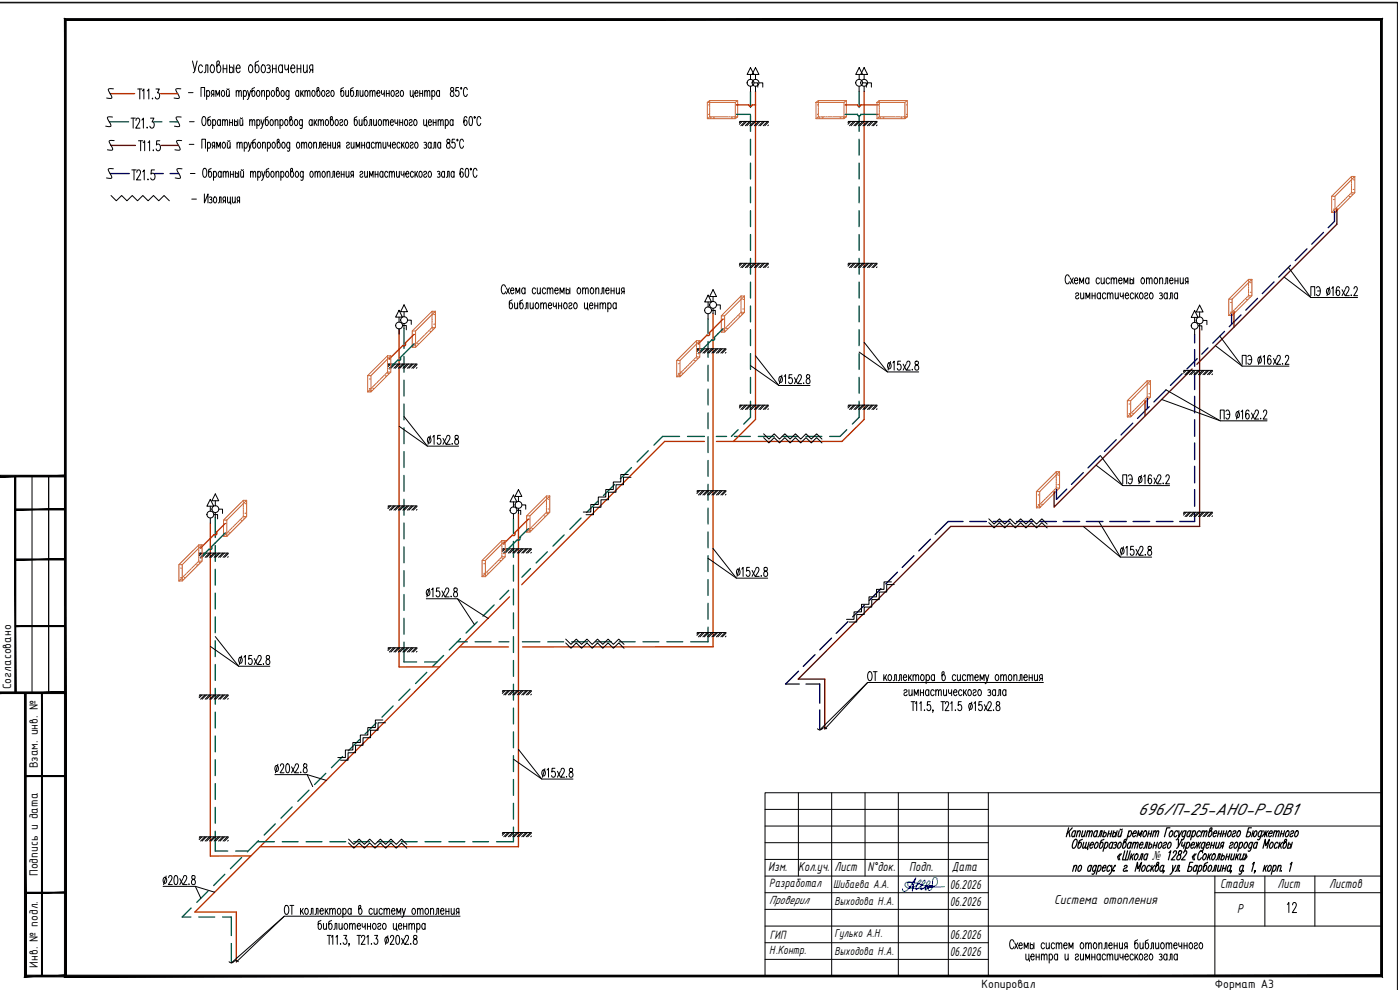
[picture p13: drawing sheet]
<svg xmlns="http://www.w3.org/2000/svg" width="420mm" height="297mm" viewBox="0 0 420 297" stroke-linecap="round" stroke-linejoin="round" font-family="sans-serif">
<defs><g id="words">
<text font-size="6.2" x="390.2" y="275.2" transform="rotate(-90 390.2 275.2)">12</text>
<text font-size="5.4" x="341.5" y="244.5">696/П-25-АНО-Р-ОВ1</text>
<g font-size="4.2">
<text x="230.5" y="261.4">Изм.</text>
<text x="239.5" y="261.4">Кол.уч.</text>
<text x="250.4" y="261.4">Лист</text>
<text x="260.3" y="261.4">N°док.</text>
<text x="272.9" y="261.4">Подп.</text>
<text x="285.7" y="261.4">Дата</text>
<text x="285" y="266.7">06.2026</text>
<text x="366.2" y="266.4">Cтадия</text>
<text x="383.4" y="266.4">Лист</text>
<text x="398.9" y="266.5">Листов</text>
<text x="285" y="271.7">06.2026</text>
<text x="316.4" y="271.4">Система отопления</text>
<text x="371.3" y="273.9">Р</text>
<text x="285" y="281.7">06.2026</text>
<text x="285" y="286.7">06.2026</text>
</g>
<text font-size="4.1" x="345.8" y="258">№</text>
<g font-size="3.9">
<text x="3.3" y="206.8" transform="rotate(-90 3.3 206.8)">Согласовано</text>
<text x="11.3" y="230.5" transform="rotate(-90 11.3 230.5)">Взам. инв. №</text>
<text x="11.3" y="262.9" transform="rotate(-90 11.3 262.9)">Подпись и дата</text>
<text x="230.9" y="266.2">Разработал</text>
<text x="230.9" y="271.2">Проверил</text>
<text x="231" y="281.6">ГИП</text>
<text x="230.9" y="286.2">Н.Контр.</text>
<text x="11.3" y="290.4" transform="rotate(-90 11.3 290.4)">Инв. № подл.</text>
<text x="294.6" y="296.4">Копировал</text>
<text x="364.6" y="296.4">Формат А3</text>
</g>
<g font-size="3.7">
<text x="250.1" y="266.5">Шибаева А.А.</text>
<text x="250.4" y="271.6">Выходова Н.А.</text>
<text x="250.4" y="281.2">Гулько А.Н.</text>
<text x="250.4" y="286.5">Выходова Н.А.</text>
</g>
</g></defs>
<g fill="none" stroke="#005c45" stroke-width=".4">
<path d="M225.2 27.4v4.9M225.2 34.7v4.7M257.8 27.4v4.9M257.8 34.7v4.7M225.2 41.8v4.8M225.2 48.9v4.8M225.2 56.1v4.7M257.8 41.8v4.8M257.8 48.9v4.8M257.8 56.1v4.7M225.2 63.2v4.8M225.2 70.4v4.7"/>
<path d="M225.2 77.5v4.8M257.8 63.2v4.8M257.8 70.4v4.7M257.8 77.5v4.8M121.2 98.6v5.9M212.5 95.7v4.4M225.2 84.7v4.7M225.2 91.8v4.8M225.2 98.9v4.8M257.8 84.7v4.7M257.8 91.8v4.8M257.8 98.9v4.8"/>
<path d="M119.4 108l-2.6 2.6M121.2 106.9v4.8M121.2 114.1v4.7M124.2 103.2l-4.1 4.1a.5 .5 0 0 1 0 .7 .5 .5 0 0 1-.7 0M212.5 102.5v4.7M212.5 109.6v4.7M212.5 116.7v4.8M225.2 106.1v4.8M225.2 113.2v4.8M257.8 106.1v4.8M257.8 113.2v4.8M121.2 121.2v4.8"/>
<path d="M121.2 128.4v4.7M121.2 135.5v4.8M194.6 135.2l-3.4 3.4M203.9 130.9h-5l-2.6 2.6M206.3 130.9h5.1M212.5 123.9v4.7M212.5 131v4.8M212.5 138.2v4.7M215 130.9h3.1M220.4 130.9h4.8M221.5 128.9l-2 2M225.2 120.4v4.8l-2 2"/>
<path d="M227.6 130.9h4.7M234.7 130.9h4.8M241.9 130.9h4.7M254.1 128.9l-2 2h-3.1M257.8 120.4v4.8l-2 2M64.6 155.3v6M67.6 159.9l-4.1 4.1a.5 .5 0 0 1 0 .7 .5 .5 0 0 1-.7 0M121.2 142.6v4.8M121.2 149.8v4.8M121.2 156.9v4.8M154.1 155.7v4.4M174.4 155.4l-3.4 3.4"/>
<path d="M179.4 150.4l-3.4 3.4M184.5 145.3l-3.4 3.4M189.5 140.3l-3.3 3.4M212.5 145.3v4.8M212.5 152.4v4.8M212.5 159.6v4.8M62.8 164.7l-2.7 2.7M64.6 163.7v4.7M64.6 170.8v4.8M64.6 178v4.7M121.2 164.1v4.8M121.2 171.2v4.8"/>
<path d="M121.2 178.4v4.7M152.7 177.1l-2.7 2.7M154.1 162.4v4.8M154.1 169.6v4.8M154.1 176.7v4.8M155.2 162l-4.1 4.1M159.2 170.6l-2.6 2.6M164.3 165.6l-3.4 3.3M169.3 160.5l-3.4 3.4M212.5 166.7v4.8M212.5 173.9v4.8M64.6 185.1v4.8"/>
<path d="M64.6 192.2v4.8M64.6 199.4v4.7M121.2 192.7v5.9h3.8M121.2 185.5v4.8M127.4 198.6h3.8M133.1 196.7l-3.3 3.3M137.2 192.6h3M138.2 191.6l-3.4 3.4M142.6 192.6h4.8M143.2 186.6l-3.3 3.3M148.3 181.5l-3.4 3.4M149.8 192.6h2.9"/>
<path d="M154.1 183.9v4.7M154.1 191v4.8M154.1 198.2v4.7M156.8 192.6h5.2M164.4 192.6h4.8M171.6 192.6h4.7M178.7 192.6h4.8M185.8 192.6h4.8M193 192.6h4.7M200.1 192.6h4.8M212.5 188.2v4.4h-5.2M212.5 181v4.8"/>
<path d="M64.6 206.5v4.8M64.6 213.7v4.7M112.9 216.9l-3.3 3.3M118 211.8l-3.4 3.4M123 206.8l-3.3 3.3M128.1 201.7l-3.4 3.4M154.1 205.3v4.8M154.1 212.5v4.7M154.1 219.6v4.8M64.6 220.8v4.8M64.6 228v4.7M64.6 235.1v4.8"/>
<path d="M92.7 237.1l-3.3 3.3M97.8 232l-3.4 3.4M102.8 227l-3.3 3.3M107.9 221.9l-3.4 3.4M154.1 226.7v4.8M154.1 233.9v4.7M64.6 249.4v5.9h3.7M64.6 242.2v4.8M70.7 255.3h3.8M72.5 257.3l-3.3 3.4M77.3 252.5h5M77.6 252.2l-3.4 3.4"/>
<path d="M82.6 247.2l-3.3 3.4M84.7 252.5h4.8M87.7 242.1l-3.4 3.4M91.9 252.5h4.7M99 252.5h4.8M106.2 252.5h4.7M113.3 252.5h4.7M120.4 252.5h4.8M127.6 252.5h4.7M134.7 252.5h4.8M141.9 252.5h4.7M154.1 248.2v4.3h-5.1"/>
<path d="M154.1 241v4.8M57.4 272.4l-2.7 2.8h2.6M59.7 275.2h4.7M62.4 267.4l-3.3 3.3M66.8 275.2h2.6v5.5M67.5 262.3l-3.4 3.4M69.4 283.1v5.5"/>
</g>
<g fill="none" stroke="#b82e00" stroke-width=".4">
<path d="M226.7 27.4v98.4l-6.6 6.6M259.3 27.4v98.4l-6.6 6.6h-37.7M119.8 98.6v101.5h12.1M214 94.1v100h-57.2M120.9 103.7l-4.1 4.1M124.2 100.3l-2.6 2.6a.5 .5 0 0 1 0 .7 .5 .5 0 0 1-.7 0M211.4 132.4h-11.9l-42.9 43M63.1 157v99.8h12.2M67.6 157.1l-2.6 2.6a.5 .5 0 0 1 0 .7 .5 .5 0 0 1-.7 0M155.6 154.1v99.9h-77.6M64.3 160.4l-4.2 4.1M152.9 179.1l-94.4 94.5h12.4v15"/>
<path d="M137.9 194.1h14.7"/>
</g>
<g fill="none" stroke="#000061" stroke-width=".4">
<path d="M387.3 79.6l-3.5 3.5M392.2 74.7l-3.5 3.5M397.2 69.7l-3.5 3.6M400.5 63.4v3l-1.9 1.9M367.5 99.4l-3.5 3.6M369.6 94.3v3M372.4 94.5l-3.5 3.5M377.4 89.5l-3.5 3.6M382.4 84.6l-3.6 3.5M344.3 119.6v3M349.9 117.1l-3.6 3.5M354.8 112.1l-3.5 3.5"/>
<path d="M358.5 100.3v2.6M358.5 104.9v5M358.5 111.9v5M358.5 118.9v5M359.3 107.6l-3.1 3.1M362.5 104.4l-1.8 1.9M330.1 136.8l-3.6 3.6M335 131.9l-3.5 3.6M340 127l-3.6 3.5M344.9 122l-3.5 3.5M358.5 125.9v5M358.5 132.9v5"/>
<path d="M358.5 139.9v5M289 156.5h-4.5l-3.9 3.8M291 156.5h5M298 156.5h5M305 156.5h5M312 156.5h5M319 156.5h5M320.1 146.8l-3 3v-3M325.1 141.8l-3.5 3.5M326 156.5h5M333 156.5h5M340 156.5h5"/>
<path d="M347 156.5h5M358.5 153.9v2.6h-4.5M358.5 146.9v5M264.4 176.6l-3.5 3.6M269.3 171.7l-3.5 3.5M274.3 166.7l-3.5 3.6M279.3 161.8l-3.6 3.5M244.6 196.4l-3.5 3.5M249.6 191.5l-3.6 3.5M254.5 186.5l-3.5 3.5M259.4 181.6l-3.5 3.5M239.6 201.4l-3.8 3.8h4.1"/>
<path d="M241.9 205.2h4.1v5.8M246 213v5.7"/>
</g>
<path d="M401.2 62.7v4.6l-42 42M360 98.7v59.3h-74.7l-45.7 45.8h7.9v14.9M370.3 93.6v4.6M357.8 110.7l-41.4 41.4v-4.5M343.6 120.3v4.5" fill="none" stroke="#750000" stroke-width=".4"/>
<!-- layer: 0 -->
<g fill="none" stroke="#cd6928" stroke-width=".3">
<path d="M399.6 58.9h1M400.2 59.9h.1M400.6 58.9l6-6v4.9l-6 6zM403.8 59.6l-.4 .4M404.3 59.1l-.4 .4M404.8 58.6l-.4 .4M405 59h.1M405.3 58.2l-.4 .3M405.6 52.9l-6 6v4.9M405.6 57.2l-.2 .8M405.6 52.9v.6M405.6 53.7v.5"/>
<path d="M405.6 54.4v.5M405.6 55.1v.5M405.6 55.8v.5M405.6 56.5v.6M405.6 52.9h1M405.6 57.8h.4M405.7 58.3h.1M406.1 54h.1M406.1 56.8h.1M406.2 57.8h.4M399.6 63.8h1M399.8 63.6l-.2 .2"/>
<path d="M400.2 62.8h.1M400.3 63.1l-.3 .3M400.5 63.4h.1M400.8 62.6l-.3 .4M401.2 62.7h.1M401.3 62.1l-.3 .4M401.8 61.6l-.4 .4M402.3 61.1l-.4 .4M402.8 60.6l-.4 .4M403.3 60.1l-.4 .4M123.7 99.3h1M124.7 99.3l6-5.9v4.9l-6 5.9z"/>
<path d="M128.4 99.6l-.4 .3M128.8 99.1l-.3 .3M129 99.4h.1M129.3 98.6l-.3 .3M129.7 93.4l-6 5.9v4.9M129.7 97.7l-.2 .7M129.7 93.4v.6M129.7 94.2v.5M129.7 94.9v.5M129.7 95.6v.5M129.7 96.3v.5M129.7 97v.5"/>
<path d="M129.7 93.4h1M129.7 98.3h.4M129.7 98.7h.1M130.2 94.4h.1M130.2 97.3h.1M130.3 98.3h.4M368.8 94.6h1M368.8 89.8h1M368.9 94.5l-.1 .1M369.3 90.8h.1M369.3 93.6h.1M369.4 94l-.3 .3"/>
<path d="M369.6 94.3h.1M369.8 89.8l5.9-6v4.9l-5.9 5.9zM369.9 93.5l-.3 .3M370.3 93.6h.1M370.4 93l-.3 .3M370.9 92.5l-.3 .3M371.4 92l-.3 .4M371.9 91.5l-.3 .3M372.4 91l-.4 .4M372.9 90.5l-.3 .4M373.4 90l-.4 .4M373.9 89.5l-.4 .4"/>
<path d="M374.1 89.8h.1M374.4 89l-.4 .4M374.7 83.8l-5.9 6v4.8M374.7 88.1l-.2 .8M374.7 83.8v.6M374.7 84.6v.5M374.7 85.3v.5M374.7 86v.5M374.7 86.7v.5M374.7 87.4v.5M374.7 83.8h1M374.7 88.7h.4"/>
<path d="M374.8 89.1h.1M375.2 84.8h.1M375.2 87.7h.1M375.3 88.7h.4M110.3 117.6h1M110.3 112.7h1M110.5 117.4l-.2 .2M110.8 113.7h.1M110.8 116.6h.1M111 116.9l-.3 .4M111.2 117.2h.1M111.3 112.7l6-5.9v4.8l-6 6z"/>
<path d="M111.5 116.4l-.4 .4M111.9 116.5h.1M112 115.9l-.3 .4M112.5 115.4l-.4 .4M113 114.9l-.4 .4M113.5 114.4l-.4 .4M114 113.9l-.4 .4M114.5 113.4l-.4 .4M115 113l-.4 .3M115.5 112.5l-.4 .3M115.7 112.8h.1M116 112l-.4 .3"/>
<path d="M116.3 106.8l-6 5.9v4.9M116.3 111l-.2 .8M116.3 106.8v.6M116.3 107.6v.5M116.3 108.3v.5M116.3 109v.5M116.3 109.7v.5M116.3 110.3v.6M116.3 106.8h1M116.3 111.6h.4M116.4 112.1h.1M116.8 107.8h.1"/>
<path d="M116.8 110.6h.1M116.9 111.6h.4M123.7 104.2h1M123.9 104l-.2 .2M124.2 100.3h.1M124.2 103.2h.1M124.4 103.5l-.4 .4M124.6 103.9h.1M124.9 103l-.4 .4M125.3 103.2h.1M125.4 102.5l-.4 .4M125.9 102.1l-.4 .3"/>
<path d="M126.4 101.5l-.4 .4M126.9 101.1l-.4 .3M127.4 100.6l-.4 .3M127.9 100.1l-.4 .3M343.5 120l-.4 .3M344 119.5l-.4 .3M344.3 114.3l-6 5.9v4.9M344.3 118.6l-.2 .7M344.3 114.3v.6M344.3 115v.6M344.3 115.7v.6M344.3 116.4v.6"/>
<path d="M344.3 117.1v.6M344.3 117.8v.5M344.3 114.3h1M344.3 119.1h.4M344.3 119.6h.1M344.8 115.3h.1M344.8 118.1h.1M344.9 119.1h.4M345.3 114.3v4.8l-6 6v-4.9zM338.3 125.1h1M338.3 120.2h1M338.5 124.9l-.2 .2"/>
<path d="M338.8 121.2h.1M338.8 124.1h.1M339 124.4l-.4 .4M339.2 124.7h.1M339.5 123.9l-.3 .4M339.9 124h.1M340 123.4l-.4 .4M340.5 122.9l-.4 .4M341 122.4l-.4 .4M341.5 121.9l-.4 .4M342 121.4l-.4 .4M342.5 121l-.4 .3"/>
<path d="M343 120.4l-.4 .4M343.6 120.3h.1M67.1 156h1M67.6 157.1h.1M67.6 159.9h.1M68.1 156l5.9-5.9v4.9l-5.9 5.9zM68.2 159.8l-.3 .3M68.6 159.9h.1M68.7 159.3l-.3 .3M69.2 158.8l-.3 .3M69.7 158.3l-.3 .3M70.2 157.8l-.3 .3"/>
<path d="M70.7 157.3l-.3 .3M71.2 156.8l-.3 .3M71.7 156.3l-.3 .4M72.2 155.8l-.3 .4M72.4 156.1h.1M72.7 155.3l-.4 .4M73 150.1l-5.9 5.9v4.9M73 154.4l-.2 .8M73 150.1v.6M73 150.9v.5M73 151.6v.5M73 152.3v.5"/>
<path d="M73 153v.5M73 153.7v.5M73 150.1h1M73 155h.4M73.1 155.4h.1M73.5 151.1h.1M73.5 154h.1M73.6 155h.4M158.1 159.6h.9M158.1 154.8h.9M158.2 159.5l-.1 .1M158.6 155.8h.1"/>
<path d="M158.6 158.7h.1M158.7 159l-.3 .3M158.9 159.3h.1M159 154.8l6-6v4.9l-6 5.9zM159.2 158.5l-.3 .3M159.6 158.6h.1M159.7 158l-.3 .3M160.2 157.5l-.3 .3M160.7 157l-.3 .3M161.2 156.5l-.4 .4M161.7 156l-.3 .4M162.2 155.5l-.4 .4"/>
<path d="M162.7 155l-.4 .4M163.2 154.5l-.4 .4M163.4 154.8h.1M163.7 154l-.4 .4M164 148.8l-5.9 6v4.8M164 153.1l-.2 .8M164 148.8v.6M164 149.6v.5M164 150.3v.5M164 151v.5M164 151.7v.5M164 152.4v.5"/>
<path d="M164 148.8h1M164 153.7h.4M164.1 154.1h.1M164.5 149.8h.1M164.5 152.7h.1M164.6 153.7h.4M311 152.4h1M311 147.5h1M311.2 152.2l-.2 .2M311.6 148.5h.1M311.6 151.4h.1M311.7 151.7l-.3 .3"/>
<path d="M311.9 152h.1M312 147.5l6-6v4.9l-6 6zM312.2 151.2l-.3 .4M312.6 151.3h.1M312.7 150.7l-.3 .4M313.2 150.2l-.4 .4M313.7 149.7l-.3 .4M314.2 149.2l-.4 .4M314.7 148.7l-.4 .4M315.2 148.2l-.4 .4M315.7 147.7l-.4 .4M316.2 147.2l-.4 .4"/>
<path d="M316.4 147.6h.1M316.7 146.7l-.4 .4M317 141.5l-6 6v4.9M317 145.8l-.2 .8M317 141.5v.6M317 142.3v.5M317 143v.5M317 143.7v.5M317 144.4v.5M317 145.1v.5M317 141.5h1M317 146.4h.4"/>
<path d="M317.1 146.8h.1M317.5 142.5h.1M317.5 145.4h.1M317.6 146.4h.4M53.7 174.3h1M53.7 169.4h1M53.9 174.1l-.2 .2M54.2 170.4h.1M54.2 173.3h.1M54.4 173.6l-.4 .4M54.5 174h.1M54.7 169.4l5.9-5.9v4.9l-5.9 5.9z"/>
<path d="M54.9 173.2l-.4 .3M55.3 173.3h.1M55.4 172.6l-.4 .4M55.9 172.2l-.4 .3M56.3 171.6l-.3 .4M56.9 171.2l-.4 .3M57.3 170.7l-.3 .3M57.8 170.2l-.3 .3M58.3 169.7l-.3 .3M58.8 169.2l-.3 .3M59 169.5h.1M59.3 168.7l-.3 .3"/>
<path d="M59.6 163.5l-5.9 5.9v4.9M59.6 167.8l-.1 .7M59.6 163.5v.6M59.6 164.3v.5M59.6 165v.5M59.6 165.7v.5M59.6 166.4v.5M59.6 167.1v.5M59.6 163.5h1M59.6 168.4h.4M59.7 168.8h.1M60.1 164.5h.1"/>
<path d="M60.1 167.4h.1M60.2 168.4h.4M67.1 160.9h1M67.2 160.7l-.1 .2M67.8 160.3l-.4 .3M67.9 160.6h.1"/>
</g>
<g fill="none" stroke="#000" stroke-width=".3">
<path d="M222.3 36.4l-.4 .4M222.7 36.4l-.8 .9M223.6 36.4l-1.3 1.3M224.1 36.4l-1.3 1.3M225 36.4l-1.3 1.3M225.4 36.4l-1.3 1.3M226.3 36.4l-1.3 1.3M226.8 36.4l-1.3 1.3M227.6 36.4l-1.2 1.3M228.1 36.4l-1.3 1.3M229 36.4l-1.3 1.3M229.4 36.4l-1.2 1.3"/>
<path d="M230.4 36.4l-1.3 1.3M230.6 37.5l-.2 .2M230.6 36.6l-1.1 1.1M254.9 36.4l-.4 .4M255.3 36.4l-.8 .9M256.2 36.4l-1.2 1.3M256.7 36.4l-1.3 1.3M257.6 36.4l-1.3 1.3M258 36.4l-1.3 1.3M258.9 36.4l-1.3 1.3M259.4 36.4l-1.3 1.3M260.3 36.4l-1.3 1.3"/>
<path d="M260.7 36.4l-1.3 1.3M261.6 36.4l-1.3 1.3M262.1 36.4l-1.3 1.3M263 36.4l-1.3 1.3M263.2 37.5l-.2 .2M263.2 36.6l-1.1 1.1M222.3 79l-.4 .4M222.7 79l-.8 .8M223.6 79l-1.3 1.3M224.1 79l-1.3 1.3M225 79l-1.3 1.3M225.4 79l-1.3 1.3"/>
<path d="M226.3 79l-1.3 1.3M226.8 79l-1.3 1.3M227.6 79l-1.2 1.3M228.1 79l-1.3 1.3M229 79l-1.3 1.3M229.4 79l-1.2 1.3M230.4 79l-1.3 1.3M230.6 79.2l-1.1 1.1M254.9 79l-.4 .4M255.3 79l-.8 .8M256.2 79l-1.2 1.3M256.7 79l-1.3 1.3"/>
<path d="M257.6 79l-1.3 1.3M258 79l-1.3 1.3M258.9 79l-1.3 1.3M259.4 79l-1.3 1.3M260.3 79l-1.3 1.3M260.7 79l-1.3 1.3M261.6 79l-1.3 1.3M262.1 79l-1.3 1.3M263 79l-1.3 1.3M263.2 79.2l-1.1 1.1M230.6 80.1l-.2 .2M263.2 80.1l-.2 .2"/>
<path d="M116.8 109.2l-.4 .4M117.2 109.2l-.8 .9M118.1 109.2l-1.2 1.3M118.6 109.2l-1.3 1.3M119.5 109.2l-1.3 1.3M119.9 109.2l-1.2 1.3M120.8 109.2l-1.3 1.3M121.3 109.2l-1.3 1.3M122.2 109.2l-1.3 1.3M122.6 109.2l-1.3 1.3M123.5 109.2l-1.3 1.3M124 109.2l-1.3 1.3"/>
<path d="M124.9 109.2l-1.3 1.3M125.2 110.3l-.3 .2M125.2 109.4l-1.2 1.1M209.5 104.7l-.4 .3M210 104.7l-.9 .8M210.9 104.7l-1.3 1.2M211.3 104.7l-1.2 1.2M212.2 104.7l-1.3 1.2M212.7 104.7l-1.3 1.2M213.6 104.7l-1.3 1.2M214 104.7l-1.3 1.2M214.9 104.7l-1.3 1.2"/>
<path d="M215.4 104.7l-1.3 1.2M216.3 104.7l-1.3 1.2M216.7 104.7l-1.3 1.2M217.6 104.7l-1.3 1.2M217.9 105.7l-.2 .2M217.9 104.8l-1.1 1.1M355.6 111.1l-.4 .4M356 111.1l-.8 .9M356.9 111.1l-1.3 1.3M357.4 111.1l-1.3 1.3M358.2 111.1l-1.2 1.3M358.7 111.1l-1.3 1.3"/>
<path d="M359.6 111.1l-1.3 1.3M360 111.1l-1.2 1.3M361 111.1l-1.3 1.3M361.4 111.1l-1.3 1.3M362.3 111.1l-1.3 1.3M362.8 111.1l-1.3 1.3M363.6 111.1l-1.2 1.3M363.9 112.2l-.2 .2M363.9 111.3l-1.1 1.1M222.3 121.6l-.4 .3M222.7 121.6l-.8 .8M223.6 121.6l-1.3 1.3"/>
<path d="M224.1 121.6l-1.3 1.3M225 121.6l-1.3 1.3M225.4 121.6l-1.3 1.3M226.3 121.6l-1.3 1.3M226.8 121.6l-1.3 1.3M227.6 121.6l-1.2 1.3M228.1 121.6l-1.3 1.3M229 121.6l-1.3 1.3M229.4 121.6l-1.2 1.3M230.4 121.6l-1.3 1.3M230.6 122.6l-.2 .3M230.6 121.7l-1.1 1.2"/>
<path d="M254.9 121.6l-.4 .3M255.3 121.6l-.8 .8M256.2 121.6l-1.2 1.3M256.7 121.6l-1.3 1.3M257.6 121.6l-1.3 1.3M258 121.6l-1.3 1.3M258.9 121.6l-1.3 1.3M259.4 121.6l-1.3 1.3M260.3 121.6l-1.3 1.3M260.7 121.6l-1.3 1.3M261.6 121.6l-1.3 1.3M262.1 121.6l-1.3 1.3"/>
<path d="M263 121.6l-1.3 1.3M263.2 122.6l-.2 .3M263.2 121.7l-1.1 1.2M116.8 151.8l-.4 .4M117.2 151.8l-.8 .8M118.1 151.8l-1.2 1.3M118.6 151.8l-1.3 1.3M119.5 151.8l-1.3 1.3M119.9 151.8l-1.2 1.3M120.8 151.8l-1.3 1.3M121.3 151.8l-1.3 1.3M122.2 151.8l-1.3 1.3"/>
<path d="M122.6 151.8l-1.3 1.3M123.5 151.8l-1.3 1.3M124 151.8l-1.3 1.3M124.9 151.8l-1.3 1.3M125.2 152.9l-.3 .2M125.2 152l-1.2 1.1M209.5 147.2l-.4 .4M210 147.2l-.9 .9M210.9 147.2l-1.3 1.3M211.3 147.2l-1.2 1.3M212.2 147.2l-1.3 1.3M212.7 147.2l-1.3 1.3"/>
<path d="M213.6 147.2l-1.3 1.3M214 147.2l-1.3 1.3M214.9 147.2l-1.3 1.3M215.4 147.2l-1.3 1.3M216.3 147.2l-1.3 1.3M216.7 147.2l-1.3 1.3M217.6 147.2l-1.3 1.3M217.9 148.3l-.2 .2M217.9 147.4l-1.1 1.1M355.6 153.7l-.4 .4M356 153.7l-.8 .8M356.9 153.7l-1.3 1.3"/>
<path d="M357.4 153.7l-1.3 1.3M358.2 153.7l-1.2 1.3M358.7 153.7l-1.3 1.3M359.6 153.7l-1.3 1.3M360 153.7l-1.2 1.3M361 153.7l-1.3 1.3M361.4 153.7l-1.3 1.3M362.3 153.7l-1.3 1.3M362.8 153.7l-1.3 1.3M363.6 153.7l-1.2 1.3M363.9 154.8l-.2 .2M363.9 153.9l-1.1 1.1"/>
<path d="M60.2 166l-.4 .3M60.6 166l-.8 .8M61.5 166l-1.3 1.2M61.9 166l-1.2 1.2M62.8 166l-1.2 1.2M63.3 166l-1.3 1.2M64.2 166l-1.3 1.2M64.6 166l-1.2 1.2M65.5 166l-1.2 1.2M66 166l-1.3 1.2M66.9 166l-1.3 1.2M67.3 166l-1.2 1.2"/>
<path d="M68.2 166l-1.2 1.2M68.5 167l-.2 .2M68.5 166.1l-1.1 1.1M151.1 164.7l-.4 .3M151.6 164.7l-.9 .8M152.5 164.7l-1.3 1.2M152.9 164.7l-1.3 1.2M153.8 164.7l-1.3 1.2M154.3 164.7l-1.3 1.2M155.2 164.7l-1.3 1.2M155.6 164.7l-1.3 1.2M156.5 164.7l-1.3 1.2"/>
<path d="M157 164.7l-1.3 1.2M157.9 164.7l-1.3 1.2M158.3 164.7l-1.3 1.2M159.2 164.7l-1.3 1.2M159.5 165.7l-.2 .2M159.5 164.8l-1.1 1.1M116.8 194.4l-.4 .3M117.2 194.4l-.8 .8M118.1 194.4l-1.2 1.2M118.6 194.4l-1.3 1.2M119.5 194.4l-1.3 1.2M119.9 194.4l-1.2 1.2"/>
<path d="M120.8 194.4l-1.3 1.2M121.3 194.4l-1.3 1.2M122.2 194.4l-1.3 1.2M122.6 194.4l-1.3 1.2M123.5 194.4l-1.3 1.2M124 194.4l-1.3 1.2M124.9 194.4l-1.3 1.2M125.2 195.4l-.3 .2M125.2 194.5l-1.2 1.1M209.5 189.8l-.4 .4M210 189.8l-.9 .8M210.9 189.8l-1.3 1.3"/>
<path d="M211.3 189.8l-1.2 1.3M212.2 189.8l-1.3 1.3M212.7 189.8l-1.3 1.3M213.6 189.8l-1.3 1.3M214 189.8l-1.3 1.3M214.9 189.8l-1.3 1.3M215.4 189.8l-1.3 1.3M216.3 189.8l-1.3 1.3M216.7 189.8l-1.3 1.3M217.6 189.8l-1.3 1.3M217.9 190.9l-.2 .2M217.9 190l-1.1 1.1"/>
<path d="M60.2 208.5l-.4 .4M60.6 208.5l-.8 .8M61.5 208.5l-1.3 1.3M61.9 208.5l-1.2 1.3M62.8 208.5l-1.2 1.3M63.3 208.5l-1.3 1.3M64.2 208.5l-1.3 1.3M64.6 208.5l-1.2 1.3M65.5 208.5l-1.2 1.3M66 208.5l-1.3 1.3M66.9 208.5l-1.3 1.3M67.3 208.5l-1.2 1.3"/>
<path d="M68.2 208.5l-1.2 1.3M68.5 209.6l-.2 .2M68.5 208.7l-1.1 1.1M151.1 207.2l-.4 .4M151.6 207.2l-.9 .9M152.5 207.2l-1.3 1.3M152.9 207.2l-1.3 1.3M153.8 207.2l-1.3 1.3M154.3 207.2l-1.3 1.3M155.2 207.2l-1.3 1.3M155.6 207.2l-1.3 1.3M156.5 207.2l-1.3 1.3"/>
<path d="M157 207.2l-1.3 1.3M157.9 207.2l-1.3 1.3M158.3 207.2l-1.3 1.3M159.2 207.2l-1.3 1.3M159.5 208.3l-.2 .2M159.5 207.4l-1.1 1.1M60.2 251.1l-.4 .4M60.6 251.1l-.8 .8M61.5 251.1l-1.3 1.3M61.9 251.1l-1.2 1.3M62.8 251.1l-1.2 1.3M63.3 251.1l-1.3 1.3"/>
<path d="M64.2 251.1l-1.3 1.3M64.6 251.1l-1.2 1.3M65.5 251.1l-1.2 1.3M66 251.1l-1.3 1.3M66.9 251.1l-1.3 1.3M67.3 251.1l-1.2 1.3M68.2 251.1l-1.2 1.3M68.5 252.1l-.2 .3M68.5 251.3l-1.1 1.1M151.1 249.8l-.4 .4M151.6 249.8l-.9 .8M152.5 249.8l-1.3 1.3"/>
<path d="M152.9 249.8l-1.3 1.3M153.8 249.8l-1.3 1.3M154.3 249.8l-1.3 1.3M155.2 249.8l-1.3 1.3M155.6 249.8l-1.3 1.3M156.5 249.8l-1.3 1.3M157 249.8l-1.3 1.3M157.9 249.8l-1.3 1.3M158.3 249.8l-1.3 1.3M159.2 249.8l-1.3 1.3M159.5 250.9l-.2 .2M159.5 250l-1.1 1.1"/>
</g>
<!-- layer: 0 -->
<g fill="none" stroke="#000" stroke-width=".3">
<path d="M222 36.4h8.6M254.6 36.4h8.6M222 79h8.6M254.6 79h8.6M116.5 109.2h8.7M209.2 104.7h8.7M355.2 111.1h8.7M222 121.6h8.6M254.6 121.6h8.6M116.5 151.8h8.7M209.2 147.2h8.7M355.2 153.7h8.7"/>
<path d="M59.8 166h8.7M150.8 164.7h8.7M116.5 194.4h8.7M209.2 189.8h8.7M59.8 208.5h8.7M150.8 207.2h8.7M59.8 251.1h8.7M150.8 249.8h8.7"/>
</g>
<g fill="none" stroke="#000" stroke-width=".3">
<path d="M119.8 93.1l1 2.1h-2.1zM119.8 95.2v1.5M119.8 98.7v1.6M120.8 97.7h1.1v1.3M121.2 97.1v1.5M121.3 91.5l1 2h-2.1zM121.3 93.5v1.6M122.3 96.1h1.1v1.2M358.5 93.2l1.1 2h-2.1zM358.5 95.2v1.6M358.5 98.8v1.5M359.6 97.8h1.1v1.2"/>
<path d="M360 91.6l1.1 2h-2.1zM360 93.6v1.6M360 97.2v1.5M361.1 96.1h1.1v1.3M63.1 149.8l1 2.1h-2zM63.1 151.9v1.5M63.1 155.4v1.6M64.2 154.4h1.1v1.3M64.6 153.8v1.5M64.6 148.2l1 2h-2zM64.6 150.2v1.6M65.6 152.8h1.2v1.3"/>
<circle cx="119.8" cy="97.7" r="1.03"/>
<circle cx="121.3" cy="96.1" r="1.03"/>
<circle cx="358.5" cy="97.7" r="1.03"/>
<circle cx="360" cy="96.1" r="1.03"/>
<circle cx="63.1" cy="154.4" r="1.03"/>
<circle cx="64.6" cy="152.8" r="1.03"/>
</g>
<circle cx="155.9" cy="161.3" r=".2" fill="#005c45"/>
<path d="M153.7 160.6l-2.6 2.6" fill="none" stroke="#b82e00" stroke-width=".4"/>
<path d="M156 161.3a.5 .5 0 0 1 0 .7 .5 .5 0 0 1-.7 0" fill="none" stroke="#005c45" stroke-width=".4"/>
<circle cx="153.7" cy="160.6" r=".2" fill="#b82e00"/>
<path d="M212.1 100.6l-2.6 2.6M154.5 159.9a.5 .5 0 0 1 0 .7 .5 .5 0 0 1-.7 0M158.6 155.8l-4.2 4.1" fill="none" stroke="#b82e00" stroke-width=".4"/>
<path d="M213.6 102l-4.1 4.1M215.5 100.1l-1.1 1.2a.5 .5 0 0 1 0 .7 .5 .5 0 0 1-.7 0M158.6 158.7l-2.7 2.6" fill="none" stroke="#005c45" stroke-width=".4"/>
<!-- layer: 0 -->
<g fill="none" stroke="#cd6928" stroke-width=".3">
<path d="M216.5 99.6h1M216.5 94.8h1M216.6 99.5l-.1 .1M217 95.8h.1M217 98.6h.1M217.1 99l-.3 .3M217.3 99.3h.1M217.5 94.8l5.9-6v4.9l-5.9 5.9zM217.6 98.5l-.3 .3M218 98.6h.1M218.1 98l-.3 .3M218.6 97.5l-.3 .3"/>
<path d="M219.1 97l-.3 .4M219.6 96.5l-.3 .4M220.1 96l-.3 .4M220.6 95.5l-.4 .4M221.1 95l-.4 .4M221.6 94.5l-.4 .4M221.8 94.8h.1M222.1 94l-.4 .4M222.4 88.8l-5.9 6v4.8M222.4 93.1l-.2 .8M222.4 88.8v.6M222.4 89.6v.5"/>
<path d="M222.4 90.3v.5M222.4 91v.5M222.4 91.7v.5M222.4 92.4v.5M222.4 88.8h1M222.4 93.7h.4M222.5 94.1h.1M222.9 89.8h.1M222.9 92.7h.1M223 93.7h.4M144.7 173h1M144.7 168.2h1"/>
<path d="M144.8 172.9l-.1 .1M145.2 169.1h.1M145.2 172h.1M145.4 172.3l-.4 .4M145.5 172.7h.1M145.7 168.2l5.9-6v4.9l-5.9 5.9zM145.8 171.9l-.3 .3M146.2 172h.1M146.3 171.4l-.3 .3M146.8 170.9l-.3 .3M147.3 170.4l-.3 .3M147.8 169.9l-.3 .3"/>
<path d="M148.3 169.4l-.3 .3M148.8 168.9l-.3 .3M149.3 168.4l-.4 .3M149.8 167.9l-.3 .4M150 168.2h.1M150.3 167.4l-.4 .4M150.6 162.2l-5.9 6v4.8M150.6 166.5l-.2 .8M150.6 162.2v.6M150.6 163v.5M150.6 163.7v.5M150.6 164.4v.5"/>
<path d="M150.6 165.1v.5M150.6 165.8v.5M150.6 162.2h1M150.6 167.1h.4M150.7 167.5h.1M151.1 163.2h.1M151.1 166.1h.1M151.2 167.1h.4"/>
</g>
<g fill="none" stroke="#000" stroke-width=".3">
<path d="M154.1 148.5l1 2.1h-2zM154.1 150.6v1.5M154.1 154.1v1.6M155.1 153.1h1.2v1.3M155.6 146.9l1 2.1h-2zM155.6 149v1.5M155.6 152.5v1.6M156.6 151.5h1.2v1.3"/>
<circle cx="154.1" cy="153.1" r="1.03"/>
<circle cx="155.6" cy="151.5" r="1.03"/>
</g>
<circle cx="212.1" cy="100.6" r=".2" fill="#b82e00"/>
<path d="M33 28.1h7.4M48.2 28.1h5.1M221 31.5h3.7M224.7 31.5a.5 .5 0 0 0 .5 .4 .5 .5 0 0 0 .5-.4M225.7 31.5h1M253.6 31.5h3.7a.5 .5 0 0 0 .5 .4 .5 .5 0 0 0 .5-.4h5.2M217 95.8l-4.1 4.1a.5 .5 0 0 1 0 .7 .5 .5 0 0 1-.7 0" fill="none" stroke="#b82e00" stroke-width=".4"/>
<path d="M32.8 36.5h5.8M46.1 36.5h2.5M51 36.5l2.4 .1M221 34.3h4.2M253.6 34.3h3.7a.5 .5 0 0 0 .5 .5 .5 .5 0 0 0 .5-.5h5.2M217 98.6l-1.5 1.5" fill="none" stroke="#005c45" stroke-width=".4"/>
<!-- layer: 0 -->
<g fill="none" stroke="#cd6928" stroke-width=".3">
<path d="M212.3 30.7h8.4v4.9h-8.4zM212.6 35.4l-.3 .2M212.6 34.3h.1M212.6 31.5h.1M213 30.2h8.4v4.9M213 34.5v.6h.6M213 30.2v.6M213 31v.5M213 31.7v.5M213 32.4v.5M213 33.1v.5M213 33.8v.5"/>
<path d="M213 35.1l-.3 .2M213 30.2l-.7 .5M213.1 35.3h.1M213.8 35.1h.5M214.1 35.3h.1M214.5 35.1h.5M215.2 35.1h.5M215.9 35.1h.5M216.6 35.1h.5M217.3 35.1h.5M218 35.1h.5M218.7 35.1h.5"/>
<path d="M219.4 35.1h.5M219.5 35.3h.1M220.1 35.1h.5M220.5 35.3h.1M220.8 35.1h.6M221 34.3h.1M221 31.5h.1M221.4 30.2l-.7 .5M221.4 35.1l-.7 .5M244.9 30.7h8.4v4.9h-8.4zM245.2 35.4l-.3 .2M245.2 34.3h.1"/>
<path d="M245.2 31.5h.1M245.6 30.2h8.4v4.9M245.6 34.5v.6h.6M245.6 30.2v.6M245.6 31v.5M245.6 31.7v.5M245.6 32.4v.5M245.6 33.1v.5M245.6 33.8v.5M245.6 35.1l-.3 .2M245.6 30.2l-.7 .5M245.7 35.3h.1"/>
<path d="M246.4 35.1h.5M246.7 35.3h.1M247.1 35.1h.5M247.8 35.1h.5M248.5 35.1h.5M249.2 35.1h.5M249.9 35.1h.5M250.6 35.1h.5M251.3 35.1h.5M252 35.1h.5M252.1 35.3h.1M252.7 35.1h.5"/>
<path d="M253.1 35.3h.1M253.4 35.1h.6M253.6 34.3h.1M253.6 31.5h.1M254 30.2l-.7 .5M254 35.1l-.7 .5M263.2 30.7h8.4v4.9h-8.4zM263.5 35.4l-.3 .2M263.5 34.3h.1M263.5 31.5h.1M263.9 30.2h8.4v4.9M263.9 34.5v.6h.6"/>
<path d="M263.9 30.2v.6M263.9 31v.5M263.9 31.7v.5M263.9 32.4v.5M263.9 33.1v.5M263.9 33.8v.5M263.9 35.1l-.3 .2M263.9 30.2l-.7 .5M264 35.3h.1M264.7 35.1h.5M265 35.3h.1M265.4 35.1h.5"/>
<path d="M266.1 35.1h.5M266.8 35.1h.5M267.5 35.1h.5M268.2 35.1h.5M268.9 35.1h.5M269.6 35.1h.5M270.3 35.1h.5M270.4 35.3h.1M271 35.1h.5M271.4 35.3h.1M271.7 35.1h.6M271.9 34.3h.1"/>
<path d="M271.9 31.5h.1M272.3 30.2l-.7 .5M272.3 35.1l-.7 .5M203.1 113h1M203.1 108.1h1M203.3 112.8l-.2 .2M203.6 109.1h.1M203.6 112h.1M203.8 112.4l-.4 .3M203.9 112.7h.1M204.1 108.1l5.9-5.9v4.9l-5.9 5.9zM204.3 111.9l-.4 .3"/>
<path d="M204.6 112h.1M204.7 111.4l-.3 .3M205.3 110.9l-.4 .3M205.7 110.4l-.3 .3M206.2 109.9l-.3 .3M206.7 109.4l-.3 .3M207.2 108.9l-.3 .3M207.7 108.4l-.3 .3M208.2 107.9l-.3 .4M208.4 108.2h.1M208.7 107.4l-.4 .4M209 102.2l-5.9 5.9v4.9"/>
<path d="M209 106.5l-.1 .8M209 102.2v.6M209 103v.5M209 103.7v.5M209 104.4v.5M209 105.1v.5M209 105.8v.5M209 102.2h1M209 107.1h.4M209.1 107.5h.1M209.5 103.2h.1M209.5 106.1h.1"/>
<path d="M209.6 107.1h.4"/>
</g>
<g fill="none" stroke="#000" stroke-width=".3">
<path d="M225.2 20.3l1.1 2h-2.1zM225.2 22.3v1.6M225.2 25.9v1.5M226.3 24.9h1.1v1.2M226.7 20.3l1.1 2h-2.1zM226.7 22.3v1.6M226.7 25.9v1.5M227.8 24.9h1.1v1.2M257.8 25.9v1.5M257.9 20.3l1 2h-2.1zM257.9 22.3v1.6M258.9 24.9h1.1v1.2"/>
<path d="M259.3 20.3l1.1 2h-2.1zM259.3 22.3v1.6M259.3 25.9v1.5M260.4 24.9h1.1v1.2M212.5 94.2v1.5M212.5 88.5l1 2.1h-2zM212.5 90.6v1.5M213.5 93.1h1.2v1.3M214 86.9l1 2.1h-2zM214 89v1.5M214 92.5v1.6M215 91.5h1.2v1.3"/>
<circle cx="225.2" cy="24.8" r="1.03"/>
<circle cx="226.7" cy="24.8" r="1.03"/>
<circle cx="257.8" cy="24.8" r="1.03"/>
<circle cx="259.3" cy="24.8" r="1.03"/>
<circle cx="212.5" cy="93.1" r="1.03"/>
<circle cx="214" cy="91.5" r="1.03"/>
</g>
<path d="M0 .7h419.4v296.3M245.3 218.7l.7 .3 .7-.3M246.7 218.7l.7-.4 .7 .4M68.7 288.5a1.17 1.17 0 0 0 1.9-.2h.5l.4 .3" fill="none" stroke="#000" stroke-width=".3"/>
<g fill="none" stroke="#000" stroke-width=".3">
<path d="M385.4 83.1l8 6.2M386.7 80.2l6.7 9.1h14M393.4 88.7v-2.7h1.2v2.7M395.1 86.4l.3-.4h.4a2.05 2.05 0 0 1 0 2.7h-.4l-.3-.4M395.4 87.3h.8M398.3 86.7l.2-.2a.94 .94 0 0 1 .7 .9 .94 .94 0 0 1-.7 .9l-.4-.7zM399 86.2l-.7 2.5M399.7 86.5l.4-.5v2.7M402 86.4l-.5-.4a1.79 1.79 0 0 0 .1 2.7 .91 .91 0 0 0 .5-.8 .91 .91 0 0 0-.6-.9l-.5 .8M402.8 86.9l.9 1.8M403.7 86.9l-.9 1.8M403.8 86.7l.1-.4a.57 .57 0 0 1 .9-.1 .57 .57 0 0 1 0 .8l-1 1.7h1.1"/>
<path d="M405.5 88.5v.2l.1-.1M406.4 86.7v-.4a.56 .56 0 0 1 .9-.1 .56 .56 0 0 1 0 .8l-1 1.7h1.1M225.2 109.7l8.5 6h9.4M226.7 106.8l7 8.9M234 113.1l.2-.2a.94 .94 0 0 1 .6 .9 .94 .94 0 0 1-.6 .9l-.5-.7zM234.7 112.6l-.8 2.5M235.3 112.9l.5-.5v2.7M237.7 112.4h-.9l-.1 1.2 .1-.2a.58 .58 0 0 1 1 .3v1a.56 .56 0 0 1-.6 .4 .56 .56 0 0 1-.5-.5M238.4 113.3l1 1.8M239.4 113.3l-1 1.8M239.5 113.1l.1-.4a.56 .56 0 0 1 .8-.1 .56 .56 0 0 1 0 .8l-1 1.7h1.2M241.2 114.9l.1 .1"/>
<path d="M242.1 112.6v.7a1.01 1.01 0 0 1 .9 .7 1.01 1.01 0 0 1-.3 1.1 .84 .84 0 0 1-.8-.9 .84 .84 0 0 1 .9-.8l.2-.3-.1-.5zM257.8 105.6l8.5 6h9.4M259.3 102.7l7 8.9M266.6 109l.2-.1a.93 .93 0 0 1 .6 .9 .93 .93 0 0 1-.6 .9l-.4-.8zM267.3 108.5l-.8 2.5M267.9 108.9l.5-.5v2.6M270.3 108.4h-.8l-.1 1.1 .1-.1a.56 .56 0 0 1 .9 .3v1a.55 .55 0 0 1-.6 .4 .55 .55 0 0 1-.5-.6M271 109.2l.9 1.8M271.9 109.2l-.9 1.8M272.1 109l.1-.4a.56 .56 0 0 1 .8-.1 .56 .56 0 0 1 0 .9l-1 1.6h1.2M273.8 110.8v.2l.1-.1M274.7 108.5v.7a1 1 0 0 1 .9 .7 1 1 0 0 1-.3 1.1 .84 .84 0 0 1-.8-.8 .84 .84 0 0 1 .9-.8l.2-.4-.1-.5z"/>
<path d="M348.6 119.9l17.6 6.4M349.9 117l16.3 9.3h14.1M364.8 103.7l8 6.2M366.1 100.8l6.7 9.1h14M372.8 109.3v-2.7h1.2v2.7M374.5 107l.3-.4a1.5 1.5 0 0 1 .7 2.3l-.4 .4h-.3l-.3-.4M374.8 107.9h.8M377.7 107.3l.2-.2a.93 .93 0 0 1 .7 .9 .93 .93 0 0 1-.7 .9l-.4-.7zM378.4 106.8l-.7 2.5M379.1 107.1l.4-.5v2.7M381.4 107l-.5-.4a1.8 1.8 0 0 0 .1 2.7 .92 .92 0 0 0 .5-.8 .92 .92 0 0 0-.6-.9l-.5 .8M382.2 107.5l.9 1.8"/>
<path d="M383.1 107.5l-.9 1.8M383.2 107.3l.1-.4a.57 .57 0 0 1 .9-.1 .57 .57 0 0 1 0 .8l-1 1.7h1.1M384.9 109.1v.2l.1-.1M385.8 107.3v-.4a.57 .57 0 0 1 .9-.1 .57 .57 0 0 1 0 .8l-1 1.7h1.1M119.8 127.9l8.5 6h9.3M121.2 125l7.1 8.9M128.5 131.3l.2-.2a.94 .94 0 0 1 .7 .9 .94 .94 0 0 1-.7 .9l-.4-.7zM129.2 130.8l-.8 2.5M129.9 131.1l.4-.5v2.7M132.2 130.6h-.8l-.1 1.2 .1-.1a.54 .54 0 0 1 .9 .2v1a.55 .55 0 0 1-.6 .4 .55 .55 0 0 1-.5-.5M132.9 131.5l1 1.8M133.9 131.5l-1 1.8"/>
<path d="M134 131.3l.1-.4a.58 .58 0 0 1 .9-.1 .58 .58 0 0 1 0 .9l-1.1 1.6h1.2M135.7 133.1v.2l.1-.1M136.6 130.8l-.1 .2a.78 .78 0 0 0 .9 .9 .74 .74 0 0 1 .2 1 .74 .74 0 0 1-1 .3 1.09 1.09 0 0 1 .9-1.7v-.7zM328.9 139.6l8.1 6.1M330.2 136.7l6.8 9h14M366.2 125.7v-2.7h1.2v2.7M367.9 123.4l.3-.4h.4a2.05 2.05 0 0 1 0 2.7h-.4l-.3-.4M368.2 124.3h.9M371.2 123.7l.1-.2a.94 .94 0 0 1 .7 .9 .94 .94 0 0 1-.7 .9l-.4-.7zM371.8 123.2l-.7 2.5M372.5 123.5l.4-.5v2.7M374.8 123.4v-.2l-.5-.2a1.8 1.8 0 0 0 .1 2.7 .91 .91 0 0 0 .5-.8 .91 .91 0 0 0-.6-.8l-.5 .7"/>
<path d="M375.6 123.9l.9 1.8M376.5 123.9l-.9 1.8M376.7 123.7l.1-.4a.57 .57 0 0 1 .8-.1 .57 .57 0 0 1 0 .9l-1 1.6h1.2M378.4 125.5v.2v-.1M379.2 123.7l.1-.4a.57 .57 0 0 1 .8-.1 .57 .57 0 0 1 0 .9l-1 1.6h1.2M325.1 158l11.2 9.2M329.8 156.5l6.5 10.7h9.3M337 145.2v-2.7h1.1v2.7M338.6 142.8l.4-.3a1.5 1.5 0 0 1 .6 2.3l-.3 .4h-.3l-.4-.4M339 143.7h.8M341.9 143.1l.2-.1a.93 .93 0 0 1 .6 .9 .93 .93 0 0 1-.6 .9l-.4-.8zM342.6 142.6l-.8 2.6"/>
<path d="M343.2 143l.4-.5v2.7M345.6 142.8l-.1-.2-.4-.1a1.85 1.85 0 0 0 0 2.7 .91 .91 0 0 0 .6-.9 .91 .91 0 0 0-.6-.8l-.5 .8M346.3 143.4l.9 1.8M347.2 143.4l-.9 1.8M347.4 143.1l.1-.4a.57 .57 0 0 1 .8 0 .57 .57 0 0 1 0 .8l-1 1.7h1.2M349.1 144.9v.3l.1-.2M349.9 143.1l.1-.4a.58 .58 0 0 1 .8-.1 .58 .58 0 0 1 0 .9l-1 1.7h1.2M127.9 179.6h9.4l5.1 7.8M128.2 177l.2-.1a.93 .93 0 0 1 .6 .9 .93 .93 0 0 1-.6 .9l-.5-.8zM128.9 176.5l-.8 2.6M129.5 176.9l.4-.5v2.7M131.9 176.4h-.9v1.2v-.2a.57 .57 0 0 1 1 .3v1a.55 .55 0 0 1-.6 .4 .55 .55 0 0 1-.5-.5"/>
<path d="M132.6 177.3l.9 1.8M133.5 177.3l-.9 1.8M133.7 177v-.1a.53 .53 0 0 1 .7-.5 .53 .53 0 0 1 .3 .8l-1.1 1.9h1.2M135.4 178.8v.3l.1-.1M136.3 176.5v.8a1 1 0 0 1 .9 .7 1 1 0 0 1-.3 1.1 .84 .84 0 0 1-.8-.9 .84 .84 0 0 1 .9-.8l.2-.4-.1-.5zM137.3 179.6l9.2 6M212.5 167.5l8.5 6h9.4M214 164.6l7 8.9M221.3 170.9l.1-.1a.93 .93 0 0 1 .7 .9 .93 .93 0 0 1-.7 .9l-.4-.8zM221.9 170.4l-.7 2.5M222.6 170.8l.4-.6v2.7M224.9 170.2h-.8l-.1 1.2 .1-.1a.57 .57 0 0 1 .9 .2v1.1a.55 .55 0 0 1-.6 .3 .55 .55 0 0 1-.5-.5"/>
<path d="M225.7 171.1l.9 1.8M226.6 171.1l-.9 1.8M226.8 170.9l.1-.4a.56 .56 0 0 1 .8-.1 .56 .56 0 0 1 0 .9l-1 1.6h1.2M228.5 172.7v.2v-.1M229.4 170.4v.7a1 1 0 0 1 .9 .7 1 1 0 0 1-.3 1.1 .84 .84 0 0 1-.9-.8 .84 .84 0 0 1 .9-.8l.3-.4-.1-.5zM336.5 164.6l.2-.2a.93 .93 0 0 1 .7 .9 .93 .93 0 0 1-.7 .9l-.4-.7zM337.2 164l-.8 2.6M337.8 164.4l.5-.5v2.7M340.2 163.9h-.9v1.2v-.2a.58 .58 0 0 1 1 .3v1a.55 .55 0 0 1-.6 .4 .55 .55 0 0 1-.5-.5M340.9 164.8l1 1.8M341.9 164.8l-1 1.8M342 164.6v-.2a.53 .53 0 0 1 .7-.5 .53 .53 0 0 1 .3 .8l-1.1 1.9h1.2"/>
<path d="M343.7 166.4v.2l.1-.1M344.6 164v.8a1 1 0 0 1 1 .7 1 1 0 0 1-.4 1.1 .84 .84 0 0 1-.8-.9 .84 .84 0 0 1 .9-.8l.2-.3v-.6zM63.1 193.9l8.5 6h9.4M64.6 191l7 8.9M71.9 197.3l.2-.1a.94 .94 0 0 1 .6 .9 .94 .94 0 0 1-.6 .9l-.5-.8zM72.5 196.8l-.7 2.6M73.2 197.2l.4-.5v2.7M75.6 196.7h-.9l-.1 1.1 .1-.1a.56 .56 0 0 1 .9 .3v1a.55 .55 0 0 1-.6 .4 .55 .55 0 0 1-.5-.5M76.3 197.6l.9 1.8M77.2 197.6l-.9 1.8M77.4 197.3l.1-.4a.57 .57 0 0 1 .8 0 .57 .57 0 0 1 0 .8l-1 1.7h1.2M79.1 199.1v.3v-.2"/>
<path d="M80 196.8l-.1 .3a.76 .76 0 0 0 .8 .9l.3 .9a.58 .58 0 0 1-.6 .5 .58 .58 0 0 1-.6-.5l.1-.7 .4-.4a.61 .61 0 0 0 .6-.5 .61 .61 0 0 0-.3-.6zM260.4 204.8l-14.4 14.2M260.7 201.7l.2-.2a1.18 1.18 0 0 1 .8 1.7l-.1 .4a.57 .57 0 0 1-.3 .5 .57 .57 0 0 1-.6 0l-.3-.9zM262.1 201.5h1.1M262.7 201.5v2.7M265.2 202.4v1.8M265.6 203.2l.6 1M266.1 202.4l-.9 1.3M266.7 202.6l.2-.2a.93 .93 0 0 1 .7 .9 .93 .93 0 0 1-.7 .9l-.4-.7zM268.1 204.2l.3-.1 .1-1.7h.5v1.8M269.6 204.2l.3-.1 .1-1.7h.5v1.8M271.1 203.2h1l-.3-.8a.94 .94 0 0 0-.7 .9 .94 .94 0 0 0 .7 .9l.3-.4"/>
<path d="M271.3 207.3a.47 .47 0 0 1 .5-.4 .47 .47 0 0 1 .4 .4l-.2 .4-.5 .1a.49 .49 0 0 0-.1 .9 .49 .49 0 0 0 .8-.3M272.7 202.4v1.8M272.8 206.9l.1 1.7 .4 .1 .4-.5M273 203.2l.6 1M273.4 210.5h1.2M273.5 202.4l-.8 1.3M273.7 206.9v1.8M274 202.9l.4-.5 .4 .2v1.6M274 202.4v1.8M274 210.5v2.7M274.4 208.7v-1.8l.6 1.5 .6-1.5v1.8M274.7 211l.4-.5v2.7"/>
<path d="M274.8 202.9l.5-.5 .3 .2 .1 1.6M276 211l.4-.5v2.7M276.2 207.8h1M276.2 206.9v1.8M276.5 202.6l.2-.2a.93 .93 0 0 1 .7 .9 .93 .93 0 0 1-.7 .9l-.4-.7zM277.2 206.9v1.8M277.5 213v.2v-.1M277.9 202.8l.4-.4a.93 .93 0 0 1 .7 .9 .93 .93 0 0 1-.7 .9l-.4-.4M277.9 202.4v2.7M278.7 207.3l-.1-.2a.81 .81 0 0 0-.9 .4 .81 .81 0 0 0 .2 1l.5 .2 .3-.3M278.7 206.9v1.8M279.2 210.5h-.8l-.1 1.2 .1-.2a.55 .55 0 0 1 .9 .3v1a.55 .55 0 0 1-.6 .4 .55 .55 0 0 1-.5-.5"/>
<path d="M280 213.1h-.1h.1l-.1 .6M280.3 207.3l-.3-.4a.93 .93 0 0 0-.7 .9 .93 .93 0 0 0 .7 .9l.3-.3M280.5 202.8l-.2-.2a.81 .81 0 0 0-.9 .4 .81 .81 0 0 0 .2 1l.5 .2 .4-.4M280.5 202.4v1.8M280.8 207.4l.4-.5 .4 .2 .1 1.6M280.8 206.9v1.8M281.7 207.4l.4-.5 .3 .2 .1 1.6M282.4 210.5h1.1M283 210.5v2.7M283 202.4a.93 .93 0 0 1 .7 .9 .93 .93 0 0 1-.7 .9l-.3-.5v-1.9l.5-.3 .1 .7-.6 .6M283.2 206.9l.1 1.7 .4 .1 .4-.5M283.7 211.2v-.2a.53 .53 0 0 1 .7-.5 .53 .53 0 0 1 .3 .8l-1.1 1.9h1.2"/>
<path d="M284.1 206.9v1.8M284.7 206.9l.2 1.2 .4-.2 .3-.3M285.3 211l.4-.5v2.7M285.6 206.9v1.8M286.2 207.7h1l-.3-.8a.93 .93 0 0 0-.7 .9 .93 .93 0 0 0 .7 .9l.3-.3M286.7 213v.2l.1-.1M286.8 202.8l-.3-.4a.93 .93 0 0 0-.7 .9 .93 .93 0 0 0 .7 .9l.3-.4M287.3 202.4l.1 1.7 .4 .1 .4-.5M288.2 202.4v1.8M288.5 210.5h-.9l-.1 1.2 .1-.2a.58 .58 0 0 1 1 .3v1a.56 .56 0 0 1-.6 .4 .56 .56 0 0 1-.5-.5M288.7 207.3l-.3-.4a.93 .93 0 0 0-.7 .9 .93 .93 0 0 0 .7 .9l.3-.3M289.2 206.9v1.8"/>
<path d="M289.5 207.7l.6 1M289.8 202.8l-.3-.4a.94 .94 0 0 0-.7 .9 .94 .94 0 0 0 .7 .9l.3-.4M290 206.9l-.8 1.3M290.3 202.9l.4-.5 .4 .2v1.6M290.3 202.4v1.8M290.7 207.1l.2-.2a.93 .93 0 0 1 .6 .9 .93 .93 0 0 1-.6 .9l-.5-.8zM291 211.2l.1-.2a.93 .93 0 0 1 .7 .9 .93 .93 0 0 1-.7 .9l-.4-.7zM291.1 202.9l.5-.5 .3 .2 .1 1.6M291.7 210.7l-.8 2.5M292 207.3l.1-.2a.48 .48 0 0 1 .8 .2l-.2 .4-.4 .1a.49 .49 0 0 0-.1 .8 .49 .49 0 0 0 .7-.2M292.3 211l.4-.5v2.7M292.6 203.2h1l-.4-.8a.93 .93 0 0 0-.6 .9 .93 .93 0 0 0 .6 .9l.4-.4"/>
<path d="M293.7 207.1l.2-.2a.93 .93 0 0 1 .6 .9 .93 .93 0 0 1-.6 .9l-.4-.8zM294.2 204.2v-1.8l.5 1.4 .6-1.4v1.8M294.7 210.5h-.9v1a.58 .58 0 0 1 .9 .3v1a.55 .55 0 0 1-.5 .4 .55 .55 0 0 1-.5-.5M295.4 211.4l.9 1.8M295.7 202.4l.5 1.8 .6-1.8M296.2 204.2l-.5 .9M296.3 211.4l-.9 1.8M296.5 207.1h.7v.5l-.4 .1M296.5 211.2v-.2a.53 .53 0 0 1 .7-.5 .53 .53 0 0 1 .3 .8l-1.1 1.9h1.2M297 207.7a.54 .54 0 0 1 .3 .8 .54 .54 0 0 1-.8 .1M298.2 213v.2l.1-.1M298.8 207.3l-.3-.4a.93 .93 0 0 0-.7 .9 .93 .93 0 0 0 .7 .9l.3-.3"/>
<path d="M298.8 206.9v1.8M298.9 202.6l.2-.2a.93 .93 0 0 1 .7 .9 .93 .93 0 0 1-.7 .9l-.4-.7zM299.1 210.7v.7a1 1 0 0 1 .9 .7 1 1 0 0 1-.3 1.1 .84 .84 0 0 1-.9-.9 .84 .84 0 0 1 1-.8l.2-.3-.1-.5zM299.4 208.7l.3-.1 .1-1.7h.5v1.8M300.3 202.9l.5-.5 .3 .2 .1 1.6M300.3 202.4v1.8M301.2 202.9l.4-.5 .3 .2 .1 1.6M301.9 207.3l-.2-.2a.81 .81 0 0 0-.9 .4 .81 .81 0 0 0 .3 1l.5 .2 .3-.3M301.9 206.9v1.8M302.9 202.6l.1-.2a.94 .94 0 0 1 .7 .9 .94 .94 0 0 1-.7 .9l-.4-.7zM304.3 202.9l.4-.5 .4 .2 .1 1.6M304.3 202.4v1.8"/>
<path d="M305.8 204.2l.3-.1 .1-1.7h.5v1.8M307.3 203.2h1l-.3-.8a.93 .93 0 0 0-.7 .9 .93 .93 0 0 0 .7 .9l.3-.4M308.9 203.3h.9M308.9 202.4v1.8M309.8 202.4v1.8M310.5 202.4v1.7l.5 .1 .4-.5M311.4 202.4v1.8M312.3 203.6l-.3 .6M312.8 203.6h-.5l-.3-.3v-.4l.3-.5h.5v1.8M313.1 204.8h-52.7l-12.9 13.9M82.5 232.4h9.7l1.6 3.6M82.7 229.8l.2-.1a.94 .94 0 0 1 .7 .9 .94 .94 0 0 1-.7 .9l-.4-.8z"/>
<path d="M83.4 229.3l-.7 2.6M84.2 229.8v-.1a.53 .53 0 0 1 .6-.5 .53 .53 0 0 1 .4 .7l-1.1 2h1.1M86 229.3l.4-.1a2.07 2.07 0 0 1 0 2.7h-.1a2.29 2.29 0 0 1-.3-2.6zM87.5 230.1l.9 1.8M88.4 230.1l-.9 1.8M88.6 229.8l.1-.4a.57 .57 0 0 1 .8 0 .57 .57 0 0 1 0 .8l-1 1.7h1.2M90.3 231.6v.3v-.2M91.2 229.3v.8a1 1 0 0 1 .9 .7 1 1 0 0 1-.3 1.1 .84 .84 0 0 1-.8-.9 .84 .84 0 0 1 .8-.8l.3-.4-.1-.5zM92.2 232.4l5.8 1.8M154.1 227.8l8.5 6h9.4M155.6 224.8l7 9M162.9 231.1l.1-.1a.94 .94 0 0 1 .7 .9 .94 .94 0 0 1-.7 .9l-.4-.7z"/>
<path d="M163.5 230.6l-.7 2.6M164.2 231l.4-.5v2.7M166.5 230.5h-.8l-.1 1.2 .1-.2a.56 .56 0 0 1 .9 .3v1a.56 .56 0 0 1-.6 .4 .56 .56 0 0 1-.5-.5M167.3 231.4l.9 1.8M168.2 231.4l-.9 1.8M168.4 231.1v-.3a.58 .58 0 0 1 .9-.1 .58 .58 0 0 1 0 .8l-1 1.7h1.2M170 232.9v.3l.1-.1M171 230.6l-.1 .3a.78 .78 0 0 0 .8 .9 .74 .74 0 0 1 .3 1 .74 .74 0 0 1-1 .3 1.09 1.09 0 0 1 .8-1.7v-.8zM48.9 265.9h9.7l1.7 3.6M49.2 263.4l.2-.2a.93 .93 0 0 1 .6 .9 .93 .93 0 0 1-.6 .9l-.5-.7zM49.9 262.8l-.8 2.6M50.6 263.4l.1-.4a.58 .58 0 0 1 .8-.1 .58 .58 0 0 1 0 .8l-1 1.7h1.2"/>
<path d="M52.5 262.8l.4-.1a2.03 2.03 0 0 1 0 2.7h-.2a2.34 2.34 0 0 1-.2-2.6zM54 263.6l.9 1.8M54.9 263.6l-.9 1.8M55 263.4l.1-.4a.58 .58 0 0 1 .9-.1 .58 .58 0 0 1 0 .8l-1 1.7h1.1M56.7 265.2v.2l.1-.1M57.6 262.8v.8a1.01 1.01 0 0 1 1 .7 1.01 1.01 0 0 1-.4 1.1 .84 .84 0 0 1-.8-.9 .84 .84 0 0 1 .9-.8l.2-.3v-.6zM58.6 265.9l5.8 1.8M85.3 274.9l-15.9 14M85.7 271.8l.1-.1a1.5 1.5 0 0 1 .7 2.3l-.3 .3a1.15 1.15 0 0 1-.9-1.6zM87 271.7h1.2M87.6 271.7v2.6M90.2 272.5v1.8"/>
<path d="M90.5 273.3l.6 1M91 272.5l-.8 1.3M91.7 272.7l.2-.2a.94 .94 0 0 1 .6 .9 .94 .94 0 0 1-.6 .9l-.5-.7zM93 274.3l.4-.1 .1-1.7h.4v1.8M94.5 274.3l.4-.1 .1-1.7h.4v1.8M96 273.3h1l-.3-.8a.93 .93 0 0 0-.7 .9 .93 .93 0 0 0 .7 .9l.3-.3M96.3 276.1l-.7 .4-.1 .3v1.5l.3 .6a.93 .93 0 0 0 .7-.9 .93 .93 0 0 0-.7-.9l-.3 .3M97.1 277.1l.1 1.6 .4 .2 .4-.6M97.6 272.5v1.8M98 273.3l.5 1M98 277.1v1.8M98.4 272.5l-.8 1.3"/>
<path d="M99 273.1l.4-.6 .3 .2 .1 1.6M99 272.5v1.8M99.5 276.1l-.8 .4v.3v1.5l.3 .6a.93 .93 0 0 0 .7-.9 .93 .93 0 0 0-.7-.9l-.3 .3M99.8 273.1l.4-.6 .3 .2 .1 1.6M100.2 278.9l.3-.2 .1-1.6h.5v1.8M101.5 272.7l.1-.2a.93 .93 0 0 1 .7 .9 .93 .93 0 0 1-.7 .9l-.4-.7zM101.7 277.1l.1 1.6 .5 .2 .4-.6M102.7 277.1v1.8M102.9 272.9l.3-.4a.93 .93 0 0 1 .7 .9 .93 .93 0 0 1-.7 .9l-.3-.3M102.9 272.5v2.8M103.5 277.2l.2-.1a.93 .93 0 0 1 .7 .9 .93 .93 0 0 1-.7 .9l-.4-.8zM104.9 277.6l.4-.5 .4 .1 .1 1.7"/>
<path d="M104.9 277.1v1.8M105.4 272.9l-.3-.4a.94 .94 0 0 0-.7 .9 .94 .94 0 0 0 .7 .9l.3-.3M105.4 272.5v1.8M105.8 277.6l.4-.5 .3 .1 .1 1.7M107.2 277.8h1l-.3-.7a.93 .93 0 0 0-.7 .9 .93 .93 0 0 0 .7 .9l.3-.4M108 272.5a.94 .94 0 0 1 .7 .9 .94 .94 0 0 1-.7 .9l-.3-.5v-1.9l.4-.2 .1 .6-.5 .6M108.7 277.1l.2 1.1h.3l.4-.5M109.6 277.1v1.8M110.3 277.9h.9M110.3 277.1v1.8M111.2 277.1v1.8M111.7 272.9l-.3-.4a.94 .94 0 0 0-.7 .9 .94 .94 0 0 0 .7 .9l.3-.3"/>
<path d="M112 277.2l.2-.1a.93 .93 0 0 1 .7 .9 .93 .93 0 0 1-.7 .9l-.4-.8zM112.2 272.5l.1 1.7 .5 .1 .4-.5M113.2 272.5v1.8M113.4 277.4a.47 .47 0 0 1 .4-.4 .47 .47 0 0 1 .5 .4l-.1 .3-.7 .4-.1 .4a.5 .5 0 0 0 .3 .4 .5 .5 0 0 0 .5-.2l.1-.2M114.7 272.9l-.3-.4a.93 .93 0 0 0-.7 .9 .93 .93 0 0 0 .7 .9l.3-.3M115 277.2l.2-.1a.93 .93 0 0 1 .7 .9 .93 .93 0 0 1-.7 .9l-.4-.8zM115.3 273.1l.4-.6 .3 .2 .1 1.6M115.3 272.5v1.8M116.1 273.1l.4-.6 .3 .2 .1 1.6M117.5 273.3h1l-.3-.8a.94 .94 0 0 0-.7 .9 .94 .94 0 0 0 .7 .9l.3-.3M118 277.1l.1 1.6 .5 .2 .4-.6M119 277.1l.1 2.1"/>
<path d="M119.1 274.3v-1.8l.6 1.5 .6-1.5v1.8M119.5 277.8h1.1l-.4-.7a.93 .93 0 0 0-.7 .9 .93 .93 0 0 0 .7 .9l.4-.4M120.7 272.5l.5 1.8 .5-1.8M121.1 277.9h1M121.1 277.1v1.8M121.2 274.3l-.6 1M122.1 277.1v1.8M122.7 277.6l.4-.5 .4 .1 .1 1.7M122.7 277.1v1.8M123.6 277.6l.4-.5 .3 .1 .1 1.7M123.9 272.7l.1-.2a.94 .94 0 0 1 .7 .9 .94 .94 0 0 1-.7 .9l-.4-.7zM125.1 277.4l.3-.3a.94 .94 0 0 1 .7 .9 .94 .94 0 0 1-.7 .9l-.3-.4"/>
<path d="M125.1 277.1v2.6M125.3 273.1l.4-.6 .3 .2 .1 1.6M125.3 272.5v1.8M126.1 273.1l.4-.6 .4 .2 .1 1.6M127.6 277.4l-.2-.2a.81 .81 0 0 0-.9 .4 .81 .81 0 0 0 .2 1l.6 .3 .3-.4M127.6 277.1v1.8M127.8 272.7l.2-.2a.93 .93 0 0 1 .6 .9 .93 .93 0 0 1-.6 .9l-.5-.7zM129.2 273.1l.4-.6 .4 .2 .1 1.6M129.2 272.5v1.8M130.7 274.3l.3-.1 .1-1.7h.5v1.8M132.2 273.3h1l-.3-.8a.94 .94 0 0 0-.7 .9 .94 .94 0 0 0 .7 .9l.3-.3M133.8 273.5h.9"/>
<path d="M133.8 272.5v1.8M134.7 272.5v1.8M135.4 272.5l.1 1.7 .4 .1 .4-.5M136.3 272.5v1.8M137.2 273.7l-.3 .6M137.7 273.7h-.5l-.2-.2-.1-.4 .3-.6h.5v1.8M138.1 274.9h-52.8l-14.4 13.7M98.2 280.7h1.2M98.8 280.7v2.6M99.5 281.2l.4-.5v2.6M100.8 281.2l.4-.5v2.6M102.2 283.1v.2l.1-.1"/>
<path d="M103.1 280.7h1l-.6 1a.8 .8 0 0 1 .6 .9 .8 .8 0 0 1-1 .6l-.1-.4M104.8 283.2h-.2h.2l-.2 .7M107.1 280.7h1.2M107.7 280.7v2.6M108.5 281.3l.1-.4a.57 .57 0 0 1 .8-.1 .57 .57 0 0 1 0 .9l-1 1.6h1.2M110.1 281.2l.4-.5v2.6M111.5 283.1v.2l.1-.1M112.4 280.7h.9l-.5 1a.8 .8 0 0 1 .6 1 .8 .8 0 0 1-1 .5l-.2-.4M115.8 281.3l.1-.1a.94 .94 0 0 1 .7 .9 .94 .94 0 0 1-.7 .9l-.4-.8zM116.4 280.8l-.7 2.5M117.2 281.3v-.1a.53 .53 0 0 1 .6-.5 .53 .53 0 0 1 .4 .7l-1.1 1.9h1.2M119 280.8l.4-.1a2 2 0 0 1 0 2.6h-.1a2.29 2.29 0 0 1-.3-2.5z"/>
<path d="M120.5 281.5l.9 1.8M121.4 281.5l-.9 1.8M121.6 281.3l.1-.4a.57 .57 0 0 1 .8-.1 .57 .57 0 0 1 0 .9l-1 1.6h1.2M123.3 283.1v.2l.1-.1M124.2 280.8v.7a1 1 0 0 1 .9 .7 1 1 0 0 1-.3 1.1 .84 .84 0 0 1-.8-.8 .84 .84 0 0 1 .9-.8l.2-.4-.1-.5z"/>
</g>
<path d="M0 .9h419.4M9.6 142.9v64.9M14.6 142.9v64.9M7.6 207.8h.1" fill="none" stroke="#000" stroke-width=".3"/>
<g fill="#000" stroke="#000" stroke-width=".3">
<path d="M0 142.6v.5l19.6-.5zM0 143.1l19.6-.5v.5z"/>
<path d="M4.6 153h15v-.3zM4.6 152.7h15l-15 .3z"/>
<path d="M4.6 168h15v-.3zM4.6 167.7h15l-15 .3z"/>
<path d="M4.6 188h15v-.3zM4.6 187.7h15l-15 .3z"/>
<path d="M0 207.6v.5l19.6-.5zM0 208.1l19.6-.5v.5z"/>
<path d="M4.4 142.9v64.9h.3zM4.4 142.9h.3v64.9z"/>
<path d="M7.6 232.7v.3l12-.3zM7.6 233l12-.3v.3z"/>
<path d="M7.6 267.7v.3l12-.3zM7.6 268l12-.3v.3z"/>
<path d="M12.4 207.8v85h.3zM12.4 207.8h.3v85z"/>
<path d="M7.3 293.1h12.3v-.5zM7.3 293.1l.6-.5h11.7zM7.3 207.8v85.3l.6-.5zM7.3 207.8h.6v84.8z"/>
<path d="M414.4 6.1v286.5l.4 .5zM414.8 5.6v287.5l-.4-287zM19.9 6.1h394.5l.4-.5zM19.3 5.6h395.5l-394.9 .5zM19.3 5.6l.6 287v-286.5zM19.3 5.6l.6 287-.6 .5zM19.9 292.6l-.6 .5 395.1-.5zM19.3 293.1l395.1-.5 .4 .5z"/>
</g>
<g fill="none" stroke="#000" stroke-width=".3">
<path d="M304.3 282.6a.6 .6 0 0 0-.6-.7 .6 .6 0 0 0-.6 .7v1.4a.59 .59 0 0 0 .3 .6 .59 .59 0 0 0 .6 0l.3-.6M304.5 282.9l1 1.8M305.5 282.9l-1 1.8M305.8 283.6h1l-.3-.7a.94 .94 0 0 0-.7 .9 .94 .94 0 0 0 .7 .9l.3-.4M307.4 284.7v-1.8l.6 1.4 .5-1.4v1.8M307.9 286.2l.1 1.7 .4 .1 .4-.5M308.8 286.2l.1 2.2M309.2 283.6a.56 .56 0 0 1 .8 0 .56 .56 0 0 1 0 .8 .56 .56 0 0 1-.8 0M309.2 282.9v1.8M309.4 287h1l-.4-.8a.94 .94 0 0 0-.6 .9 .94 .94 0 0 0 .6 .9l.4-.3M310.3 282.9v1.8M311 287.2h.9"/>
<path d="M311 286.2v1.8M311.9 286.2v1.8M312.5 286.8l.5-.6 .3 .2 .1 1.6M312.5 286.2v1.8M313.4 286.8l.4-.6 .3 .2 .1 1.6M313.5 283.3l-.4-.4a.93 .93 0 0 0-.6 .9 .93 .93 0 0 0 .6 .9l.4-.4M314 282.9v1.7l.5 .1 .4-.5M314.9 286.6l.3-.4a.93 .93 0 0 1 .7 .9 .93 .93 0 0 1-.7 .9l-.3-.3M314.9 286.2v2.8M314.9 282.9v1.8M316.5 283.3l-.4-.4a.94 .94 0 0 0-.6 .9 .94 .94 0 0 0 .6 .9l.4-.4M317 283.4l.4-.5 .3 .1 .1 1.7"/>
<path d="M317 282.9v1.8M317.4 286.6l-.3-.4a.93 .93 0 0 0-.7 .9 .93 .93 0 0 0 .7 .9l.3-.3M317.4 286.2v1.8M317.8 283.4l.4-.5 .4 .1 .1 1.7M319.2 283.6h1.1l-.4-.7a.93 .93 0 0 0-.7 .9 .93 .93 0 0 0 .7 .9l.4-.4M319.6 286.2l.1 1.7 .4 .1 .5-.5M320.6 286.2v1.8M320.8 284.7v-1.8l.6 1.4 .6-1.4v1.8M322.7 286.6a.5 .5 0 0 1 .4-.4 .5 .5 0 0 1 .5 .2v.5l-.8 .4-.1 .4a.47 .47 0 0 0 .5 .4 .47 .47 0 0 0 .5-.4M324.3 286.2v1.7l.4 .1 .5-.5M324.4 283l.2-.1a.93 .93 0 0 1 .7 .9 .93 .93 0 0 1-.7 .9l-.4-.8zM325.2 286.2v1.8"/>
<path d="M325.8 283.4l.5-.5 .3 .1 .1 1.7M325.8 288v-1.8l.6 1.5 .6-1.5v1.8M325.8 282.9v1.8M326.7 283.4l.4-.5 .3 .1 .1 1.7M327.7 287.2h.9M327.7 286.2v1.8M328.4 283l.1-.1a.94 .94 0 0 1 .7 .9 .94 .94 0 0 1-.7 .9l-.4-.8zM328.6 286.2v1.8M329.8 283.4l.4-.5 .4 .1 .1 1.7M329.8 282.9v1.8M330.2 286.6l-.4-.4a.94 .94 0 0 0-.6 .9 .94 .94 0 0 0 .6 .9l.4-.3M330.2 286.2v1.8"/>
<path d="M331.3 284.7l.3-.1 .1-1.7h.5v1.8M331.8 286.6l-.4-.4a.94 .94 0 0 0-.6 .9 .94 .94 0 0 0 .6 .9l.4-.3M332.3 286.8l.4-.6 .3 .2 .1 1.6M332.3 286.2v1.8M332.8 283.6h1l-.4-.7a.94 .94 0 0 0-.6 .9 .94 .94 0 0 0 .6 .9l.4-.4M333.1 286.8l.4-.6 .4 .2v1.6M334.4 283.8h.9M334.4 282.9v1.8M334.6 286.2l.1 1.7 .4 .1 .4-.5M335.3 282.9v1.8M335.5 286.2v1.8M336 282.9v1.7l.5 .1 .4-.5"/>
<path d="M336.1 286.2l.3 1.2h.2l.4-.5M336.9 282.9v1.8M337 286.2v1.8M337.6 287h1l-.3-.8a.93 .93 0 0 0-.7 .9 .93 .93 0 0 0 .7 .9l.3-.3M337.8 284l-.3 .7M338.3 284h-.5l-.3-.2v-.4l.3-.5h.5v1.8M340.1 286.6l-.3-.4a.93 .93 0 0 0-.7 .9 .93 .93 0 0 0 .7 .9l.3-.3M340.6 286.2v1.8M341 287l.5 1M341.4 282l-.8 .6 .1 2a.81 .81 0 0 0 .9-.5 .81 .81 0 0 0-.2-1l-.5-.2-.3 .4M341.5 286.2l-.9 1.3M342.1 286.4l.2-.2a.93 .93 0 0 1 .7 .9 .93 .93 0 0 1-.7 .9l-.4-.7z"/>
<path d="M342.1 282.9l.1 1.7 .4 .1 .5-.5M343.1 282.9v1.8M343.5 286.6l.1-.2a.46 .46 0 0 1 .6-.1 .46 .46 0 0 1 .1 .6l-.6 .3a.48 .48 0 0 0-.1 .8 .48 .48 0 0 0 .8-.3M344.6 282l-.9 .6 .2 2a.81 .81 0 0 0 .9-.5 .81 .81 0 0 0-.2-1l-.5-.2-.4 .4M345.1 286.4l.2-.2a.94 .94 0 0 1 .7 .9 .94 .94 0 0 1-.7 .9l-.4-.7zM345.2 284.7l.4-.1 .1-1.7h.5v1.8M346.8 282.9l.1 1.7 .4 .1 .4-.5M347.7 282.9v1.8M347.9 286.4h.7v.5l-.4 .1M348.5 287l.3 .5-.2 .4h-.7M348.6 283l.1-.1a.93 .93 0 0 1 .7 .9 .93 .93 0 0 1-.7 .9l-.4-.8zM350 283.4l.4-.5 .4 .1v1.7"/>
<path d="M350 282.9v1.8M350.2 286.6l-.3-.4a.93 .93 0 0 0-.7 .9 .93 .93 0 0 0 .7 .9l.3-.3M350.2 286.2v1.8M350.8 288l.4-.1v-1.7h.5v1.8M350.8 283.4l.4-.5 .4 .1 .1 1.7M352.3 283.6h1l-.4-.7a.94 .94 0 0 0-.7 .9 .94 .94 0 0 0 .7 .9l.4-.4M353.3 286.6l-.3-.4a.93 .93 0 0 0-.7 .9 .93 .93 0 0 0 .7 .9l.3-.3M353.3 286.2v1.8M353.8 282.9l.2 1.1h.3l.4-.5M354.7 282.9v1.8M355.3 283.8h1M355.3 282.9v1.8"/>
<path d="M356.3 282.9v1.8M357.1 283l.2-.1a.94 .94 0 0 1 .6 .9 .94 .94 0 0 1-.6 .9l-.5-.8zM358.4 283.3a.5 .5 0 0 1 .9-.3v.5l-.8 .4-.1 .4a.5 .5 0 0 0 .9 .3v-.3M360.1 283l.2-.1a.94 .94 0 0 1 .6 .9 .94 .94 0 0 1-.6 .9l-.4-.8z"/>
</g>
<g fill="none" stroke="#000" stroke-width=".3">
<path d="M229.6 237.9h185v54.9h-185zM239.6 237.9v25M249.6 237.9v54.9M259.6 237.9v25M269.6 237.9v54.9M284.6 237.9v54.9M296.6 237.9v54.9M229.6 252.8h67M229.6 257.9h67M229.6 247.8h185M229.6 242.9h67M229.6 277.9h185"/>
<path d="M229.6 262.9h185M229.6 267.9h67M229.6 272.8h67M364.6 267.9h50M364.6 262.9v29.9M379.6 262.9v15M394.6 262.9v15M229.6 287.9h67M229.6 282.9h67"/>
</g>
<!-- layer: Shtamp -->
<g fill="none" stroke="#000" stroke-width=".36">
<path d="M320.7 248.4l-.7 2.7M320.8 249.5l.3 1.6M321.8 248.4l-1.6 1.8M322.4 259.6l-.5 1.8M322.6 252l.4-.2a1.97 1.97 0 0 1-1 2.7 2.32 2.32 0 0 1 .6-2.5zM322.8 249.6l-.2-.3a1.22 1.22 0 0 0-.8 1.8l.7-.4M322.9 249.3l-.5 1.8M323.3 249.8l.6-.5 .3 .1-.4 1.7M323.5 249.3l-.5 1.8M324 259.8l.4-.2a1.21 1.21 0 0 1-.7 1.8l-.2-.7zM324.8 251.8l-.9 .7-.4 1.5 .1 .5a1.21 1.21 0 0 0 .8-1.8l-.7 .4M325 249.3l-.4 1.6 .3 .2 .6-.5"/>
<path d="M325.3 252.7l-.4 1.7 .3 .1 .5-.5M325.8 249.3l-.5 1.8M326.1 252.7l-.4 1.7 .2 .1 .6-.5M326.3 249.8l.5-.5 .3 .1-.4 1.7M326.4 249.3l-.5 1.8M326.8 252.7l-.4 2.2M327 249.8l.6-.5 .3 .1-.4 1.7M327.2 253.5h.9l-.1-.8a1.22 1.22 0 0 0-.7 1.8l.6-.4M327.6 259.6l-.4 1.8M329 252.8l.4-.1a1.21 1.21 0 0 1-.7 1.8l-.2-.7zM329.1 259.6l-.7 2.5-.3 .2-.4-.1M329.3 249.6l-.1-.2a1.01 1.01 0 0 0-.9 .5 1.01 1.01 0 0 0 0 1l.3 .2 .5-.4"/>
<path d="M329.4 249.3l-.4 1.8M329.5 251.1l.5-.5 .3-1.3h.5l-.5 1.8M329.7 259.6l-.7 2.7M331.2 250l.3-.2a.63 .63 0 0 1 .5 .8 .63 .63 0 0 1-.9 .3l-.1-.1M331.3 251.8l-.8 .4-.5 2.2a1.02 1.02 0 0 0 1-.5 1.02 1.02 0 0 0 0-1.1l-.4-.1-.4 .4M331.4 249.3l-.5 1.8M331.7 253.1l.6-.4a1.21 1.21 0 0 1-.7 1.8l-.2-.4M331.8 252.7l-.8 2.7M332.6 250.2h.8M332.8 249.3l-.5 1.8M333.7 259.6l-.1 1.8 1-1.8M333.7 249.3l-.5 1.8"/>
<path d="M334 253.1l-.2-.4a1.2 1.2 0 0 0-.7 1.8l.6-.4M334.1 250l.3-.2a.63 .63 0 0 1 .4 .8 .63 .63 0 0 1-.9 .3v-.1M334.1 252.7l-.5 1.8M334.3 249.3l-.5 1.8M334.4 252.8h.7l-.1 .6-.4 .1M334.7 259.6v.3zM334.8 253.5a.6 .6 0 0 1 0 .8 .6 .6 0 0 1-.8 .1M335.3 249.3l-.5 1.8M335.9 252.8l.4-.1a1.21 1.21 0 0 1-.7 1.8l-.2-.7zM335.9 249.3l-.4 1.6 .4 .2 .5-.5M336.2 256.2l-.8 .9 .3 .9M336.2 248.8l.2 .2 .4-.2"/>
<path d="M336.5 256.2l-.7 .9 .3 .9M336.8 249.3l-.5 1.8M337.5 252.7h.3a1.21 1.21 0 0 1-.7 1.8l-.2-.5 .5-1.9 .5-.3-.1 .7-.7 .6M337.6 255.3l-.8 2.7h1.7l.7-2.7M338.4 255.3l-.7 2.7M338.7 249.6l.7-.3a1.21 1.21 0 0 1-.7 1.8l-.2-.4M338.8 249.3l-.7 2.7M339.4 253.1l-.2-.4a1.22 1.22 0 0 0-.7 1.8l.7-.4M339.6 252.7l-.5 1.8M339.6 256.2l-.5 1.8M339.7 256.9l.2 1.1M340 250h1v-.6a1 1 0 0 0-1 .5 1 1 0 0 0 .1 1.2l.7-.4"/>
<path d="M340 253.2l.6-.5 .2 .1-.4 1.7M340.2 252.7l-.5 1.8M340.3 256.2l-1.1 1.3M340.8 253.2l.5-.5 .3 .1-.4 1.7M340.9 256.3l.4-.1a1.22 1.22 0 0 1-.7 1.8l-.2-.8zM341.2 251.1l.5-1.8 .2 1.4 .9-1.4-.5 1.8M341.7 258l.4-.1 .5-1.7h.4l-.4 1.8M342 253.5h1l-.1-.8a1.2 1.2 0 0 0-.7 1.8l.6-.4M343.1 259.8l.4-.2a1.21 1.21 0 0 1-.7 1.8l-.2-.7zM343.2 254.5l.5-.5 .3-1.3h.5l-.5 1.8M343.5 249.4l.4-.1a1.21 1.21 0 0 1-.7 1.8l-.2-.8zM344.4 256.6l-.2-.4a1.21 1.21 0 0 0-.7 1.8l.6-.4"/>
<path d="M344.5 256.2l-.5 1.8M344.6 250.2h.9M344.8 249.3l-.4 1.8M344.9 253.5l.5-.3a.67 .67 0 0 1 .2 .9 .67 .67 0 0 1-.9 .3v-.1M345.1 252.7l-.5 1.8M345.7 249.3l-.5 1.8M345.8 259.6l-.5 1.8M346.2 249.8l.5-.5 .3 .1-.4 1.7M346.2 253.6h.9M346.3 249.3l-.5 1.8M346.5 252.7l-.5 1.8M346.5 259.6l-1.1 1.3"/>
<path d="M347 249.8l.5-.5 .2 .1-.3 1.7M347.3 259.6h.2a1.21 1.21 0 0 1-.7 1.8l-.2-.5 .6-1.9 .5-.3-.1 .7-.7 .6M347.3 252.7l-.4 1.8M348.1 252.8l.4-.1a1.19 1.19 0 0 1-.7 1.8l-.2-.7zM349.2 253.1l.5-.4 .4 .1-.2 .6-.8 .4-.1 .6a.52 .52 0 0 0 .8-.3M349.3 259.6l-.5 1.8M350.8 255.8l.6-.5-.8 2.7M350.9 252.8l.4-.1a1.21 1.21 0 0 1-.7 1.8l-.2-.7zM351.1 248.4h-.9l-.7 2.7M351.4 249.4l.4-.1a1.19 1.19 0 0 1-.7 1.8l-.2-.8zM351.9 259.6v1.8l1-1.8M352.1 255.9l.5-.6 .4 .1-.1 .9-1.4 1.7h1.1"/>
<path d="M353.5 249.6l-.2-.3a1.22 1.22 0 0 0-.7 1.8l.6-.4M353.7 251.8l-.1 2.2M353.8 251.1l-.8 .9M353.8 249.3v1.8l.9-1.8M353.9 255.4l-.2 .8a.87 .87 0 0 1 .6 1.1 .87 .87 0 0 1-1.1 .6 1.4 1.4 0 0 1 1.2-1.7l.2-.8zM354.8 251.8l-1.3 2.5-.4 .2M354.8 252.7v1.2l.7-.5M355.2 255.9l.5-.6 .4 .1-.2 .9-1.3 1.7h1.1M355.7 252.7l-.5 1.8M355.9 249.6l-.2-.3a1.22 1.22 0 0 0-.8 1.8l.7-.4M356 249.3l-.8 2.4-.3 .3-.3-.2M356.2 253.1l.6-.4a1.21 1.21 0 0 1-.7 1.8l-.2-.4"/>
<path d="M356.3 252.7l-.7 2.7M357.3 249.6v-.2a1.02 1.02 0 0 0-1 .5 1.02 1.02 0 0 0 0 1l.3 .2 .5-.4M357.4 249.3l-.4 1.8M357.5 253.5h.9l-.1-.8a1.2 1.2 0 0 0-.7 1.8l.6-.4M357.9 249.6l.7-.3a1.21 1.21 0 0 1-.7 1.8l-.2-.4M358 258.7h-.9l-.7 2.7h.7l.5-.5 .1-.8-.9-.1M358.1 249.3l-.8 2.7M358.6 256.2l-.8 .9 .3 .9M359 252.7l.4 1.2 1-1.2M359 256.2l-.8 .9 .3 .9M359.2 253.5l-.8 1M359.3 259.6l-.4 1.8"/>
<path d="M359.7 252.7l-.5 1.8M359.7 253.5l.3 1M360 259.6l-.8 2.7M360.3 249.6l-.3-.3a1.2 1.2 0 0 0-.7 1.8l.7-.4M360.7 249.8l.5-.5 .3 .1-.4 1.7M360.8 249.3l-.5 1.8M360.9 255.9v-.2a.56 .56 0 0 0-.6-.4 .56 .56 0 0 0-.5 .6l-.3 1v1l.5 .1 .5-.7M361.4 256.3l.4-.1a1.22 1.22 0 0 1-.7 1.8l-.1-.8zM361.5 249.8l.5-.5 .2 .1-.3 1.7M361.6 253.1l-.2-.4a1.22 1.22 0 0 0-.7 1.8l.6-.4M361.7 252.7l-.7 2.5-.3 .2-.4-.1M362 253.5h.9l-.1-.8a1.2 1.2 0 0 0-.7 1.8l.7-.4"/>
<path d="M362.4 258.7l-.9 .7-.4 1.5 .2 .5a1.21 1.21 0 0 0 .7-1.8l-.7 .4M362.8 256.2l-.5 1.8M362.9 256.9l.2 1.1M363 259.8l.4-.2a1.21 1.21 0 0 1-.7 1.8l-.2-.7zM363.3 249.3h.2a1.19 1.19 0 0 1-.7 1.8l-.2-.5 .6-2 .5-.2-.1 .6-.7 .6M363.5 253.6h.8M363.5 256.2l-1.1 1.3M363.7 252.7l-.5 1.8M364.1 256.3l.5-.1a1.22 1.22 0 0 1-.8 1.8l-.2-.8zM364.2 250h.9l-.1-.7a1.22 1.22 0 0 0-.7 1.8l.6-.4M364.6 252.7l-.5 1.8M364.9 258l.4-.1 .5-1.7h.4l-.4 1.8"/>
<path d="M365.2 252.7l-.4 1.7 .3 .1 .6-.5M365.6 250.2h.8M365.7 259.6l-.3 1.7 .3 .1 .5-.5M365.8 249.3l-.4 1.8M366 252.7l-.5 1.8M366.5 253.9l-.4 .6M366.6 259.6l-.5 1.8M366.6 256.9l.6-.2a.69 .69 0 0 1 .1 .9 .69 .69 0 0 1-.8 .3l-.1-.2M366.7 249.3l-.5 1.8M366.9 256.2l-.5 1.8M367 253.9h-.5l-.1-.5 .3-.6 .6-.1-.5 1.8M367.1 250.2h.8"/>
<path d="M367.2 259.6l-.5 1.8M367.3 249.3l-.5 1.8M368 257.1h.9M368.1 259.6l-.5 1.8M368.2 249.3l-.5 1.8M368.3 256.2l-.5 1.8M368.9 249.4l.4-.1a1.21 1.21 0 0 1-.7 1.8l-.2-.8zM369.1 256.2l-.5 1.8M369.2 253.1l.4-.4 .5 .1-.2 .6-.8 .4-.1 .6a.52 .52 0 0 0 .8-.3M369.5 259.6l-.5 1.8M369.7 256.2l-.4 1.7 .4 .1 .5-.5M370.1 249.6a.51 .51 0 0 1 .8-.2l-.1 .5-.8 .4-.2 .6a.51 .51 0 0 0 .8-.2"/>
<path d="M370.6 256.2l-.5 1.8M370.8 252.8l.5-.1a1.21 1.21 0 0 1-.8 1.8l-.1-.7zM371.2 256.2l-.5 1.8M371.3 256.9l.2 1.1M371.7 249.4l.4-.1a1.21 1.21 0 0 1-.7 1.8l-.2-.8zM372 256.2l-1.2 1.3M372.1 253.1l.6-.4a1.21 1.21 0 0 1-.7 1.8l-.2-.4M372.2 252.7l-.7 2.7M372.4 256.2l-.4 1.7 .4 .1 .5-.5M373.2 259.6l-.7 2.5-.3 .2-.4-.1M373.3 256.2l-.5 1.8M373.6 256.2l.3 .9-.8 .9"/>
<path d="M373.8 252.8l.4-.1a1.21 1.21 0 0 1-.7 1.8l-.2-.7zM374 256.2l.2 .9-.7 .9M375.6 248.4h-.9l-.7 2.7 .9-.2 .4-.7-.2-.6h-.7M375.9 250.2h.3l.7-.9a1.05 1.05 0 0 1-.5 1.8l-.2-.9M375.9 253.1l-.3-.4a1.2 1.2 0 0 0-.7 1.8l.7-.4M375.9 259.3l.5-.6-.7 2.7M376 252.7l-.8 2.5-.3 .2-.3-.1M376.1 249.3l-.5 1.8M377.3 253.1l-.2-.4a1.22 1.22 0 0 0-.7 1.8l.6-.4M377.4 252.7l-.5 1.8M378.7 249.6l-.2-.3a1.2 1.2 0 0 0-.7 1.8l.6-.4M378.8 249.3l-.7 2.4-.3 .3-.4-.2"/>
<path d="M379 254.5l.8-2.7 .1 2 1.1-2-.7 2.7M379.3 249.3l.3 1.1 1-1.1M379.5 250l-.8 1.1M379.6 259.6l-.5 1.8M380 249.3l-.5 1.8M380 250l.2 1.1M380.3 259.6l-1.1 1.3M380.8 250h1v-.6a1 1 0 0 0-1 .5 1 1 0 0 0 .1 1.2l.7-.4M380.9 259.8l.4-.2a1.19 1.19 0 0 1-.7 1.8l-.2-.7zM381.5 252.8l.4-.1a1.21 1.21 0 0 1-.7 1.8l-.2-.7zM382.2 259.6l-.7 2.7M382.4 249.8l.5-.5 .3 .1-.4 1.7"/>
<path d="M382.5 249.3l-.5 1.8M383.1 249.8l.6-.5 .2 .1-.3 1.7M383.6 253.1l-.2-.4a1.22 1.22 0 0 0-.7 1.8l.6-.4M383.7 259.6l-.5 1.8M384.1 252.7l-.5 1.8M384.2 253.5l.3 1M384.4 250.2h.9M384.7 249.3l-.5 1.8M384.9 252.7l-1.1 1.3M385.5 249.3l-.5 1.8M385.7 252.7h.2a1.21 1.21 0 0 1-.7 1.8l-.2-.5 .6-1.9 .5-.3-.1 .7-.7 .6M386.2 249.4l.5-.1a1.21 1.21 0 0 1-.7 1.8l-.2-.8z"/>
<path d="M386.6 253.5l.3-.3a.58 .58 0 0 1 .4 .9 .58 .58 0 0 1-.9 .2M386.8 252.7l-.4 1.8M387.2 259.3l.5-.6-.7 2.7M387.4 249.6a.51 .51 0 0 1 .9-.2l-.2 .5-.8 .4-.2 .6a.51 .51 0 0 0 .9-.2M387.8 252.7l-.5 1.8M389 249.4l.4-.1a1.21 1.21 0 0 1-.7 1.8l-.1-.8zM322.2 260.1l.6-.5 .3 .2-.4 1.6M327.5 260l-.2-.4a1.21 1.21 0 0 0-.7 1.8l.7-.3M329 260l-.2-.4a1.22 1.22 0 0 0-.7 1.8l.6-.3M329.6 260l.7-.4a1.21 1.21 0 0 1-.8 1.8l-.2-.3M330.9 260.4h.9l-.1-.8a1.21 1.21 0 0 0-.7 1.8l.7-.3M333.3 260l-.2-.4a1.21 1.21 0 0 0-.7 1.8l.6-.3"/>
<path d="M333.6 261.4l-.8 .9M334.2 261.3l.1-.1zM337.4 260a.52 .52 0 0 1 .8-.2l-.1 .5-.8 .4-.2 .6 .5 .1 .4-.3M338.2 261.2v.2l.1-.1M340.7 261.4l.7-2.7 .1 2 1.1-2-.7 2.7M345.2 260l-.2-.4a1.21 1.21 0 0 0-.7 1.8l.6-.3M345.9 260.4l.2 1M349.2 260l-.2-.4a1.19 1.19 0 0 0-.7 1.8l.6-.3M349.3 261.3l-.3 .6M351.9 261.4l-.8 .9M352.7 261.4l.3-.1 .5-1.7h.5l-.5 1.8M354 261.2l-.1 .2 .1-.1"/>
<path d="M359.2 260l-.2-.4a1.21 1.21 0 0 0-.7 1.8l.7-.3M359.9 260l.6-.4a1.19 1.19 0 0 1-.7 1.8l-.2-.3M363.8 261.4l.5-.5 .4-1.3h.4l-.5 1.8M367 260.5h.8M369.4 260l-.2-.4a1.21 1.21 0 0 0-.7 1.8l.6-.3M369.5 261.3l-.3 .6M373.1 260l-.2-.4a1.21 1.21 0 0 0-.7 1.8l.7-.3M373.2 261.2l-.1 .2 .1-.1M376.7 261.3l-.3 .6M379.6 260.4l.3 1M382.1 260l.7-.4a1.21 1.21 0 0 1-.7 1.8l-.2-.3M383.6 260.1l.5-.5 .4 .2-.4 1.6"/>
<path d="M384.5 261.2v.2l.1-.1"/>
</g>
<path d="M283.5 266l-3.3 .2a20.7 20.7 0 0 1-8.1 0l-.4-.4-.1-.7 .5-.4h1.8l2 .5a7.8 7.8 0 0 0 4.6 .7 1.56 1.56 0 0 0 .2-2.7l-.5 .1-.3 .7-.1 1.8-.1 .2-.2-.2-.7 .1-.1 1.3h.4l.6-.6-.2-.8a1.15 1.15 0 0 0-1.4 .9l-.2 .4h-.2l.4-2.1 .5-.6 .3-.1 .2 .2v.3l-.3 .5-2.2 1.6h-.3l.2-1.3 .6-1.3 .4-.2 .2 .2-.2 .6-2.2 1.9-.3 .1-.1-.2a3.4 3.4 0 0 1 1.5-2.7l.1 .4a3.2 3.2 0 0 1-3.6 1.6 .8 .8 0 0 1-.2-1.4l.9 .3 .4 .6-.2 1.8 1-3.9-1.8 2.9-1 1a.67 .67 0 0 1-.8 .2 .67 .67 0 0 1-.4-.8" fill="none" stroke="#082cf7" stroke-width=".3"/>
<g fill="none" stroke="#000" stroke-width=".3">
<path d="M151.7 86.1l-.1-.3a.57 .57 0 0 0-.6-.3 .57 .57 0 0 0-.5 .6v1.4a.59 .59 0 0 0 .3 .6 .59 .59 0 0 0 .7-.1l.2-.5M152 86.4l.9 1.8M152.9 86.4l-.9 1.8M153.2 87.1h1l-.3-.7a.94 .94 0 0 0-.7 .9 .94 .94 0 0 0 .7 .9l.3-.4M153.7 90l-.9 .6v1.5l.4 .6a.94 .94 0 0 0 .6-.9 .94 .94 0 0 0-.6-.9l-.4 .3M154.4 90.9l.1 1.6 .4 .2 .4-.6M154.8 88.2v-1.8l.6 1.4 .6-1.4v1.8M155.3 90.9v1.8M156.8 90l-.8 .6v1.5l.4 .6a.94 .94 0 0 0 .6-.9 .94 .94 0 0 0-.6-.9l-.4 .3M157.5 92.7l.4-.2v-1.6h.5v1.8M157.6 86.7l-.2-.2a.8 .8 0 0 0-.9 .4 .8 .8 0 0 0 .2 1l.5 .3 .4-.4M157.6 86.4v1.8"/>
<path d="M159.1 90.9l.1 1.6 .4 .2 .4-.6M160 90.9v1.8M160.7 86.7l-.3-.3a.94 .94 0 0 0-.7 .9 .94 .94 0 0 0 .7 .9l.3-.4M160.9 91l.1-.1a.94 .94 0 0 1 .7 .9 .94 .94 0 0 1-.7 .9l-.4-.8zM161.2 86.4l.1 1.6 .4 .2 .5-.6M162.2 86.4v1.8M162.3 91.4l.4-.5 .3 .1 .1 1.7M162.3 90.9v1.8M163.1 91.4l.4-.5 .4 .1 .1 1.7M163.7 86.7l-.3-.3a.94 .94 0 0 0-.7 .9 .94 .94 0 0 0 .7 .9l.3-.4M164.3 86.9l.4-.5 .3 .1 .1 1.7M164.3 86.4v1.8"/>
<path d="M164.5 91.6h1l-.3-.7a.94 .94 0 0 0-.7 .9 .94 .94 0 0 0 .7 .9l.3-.4M165.1 86.9l.4-.5 .3 .1 .1 1.7M166.1 90.9l.2 1.1h.2l.5-.5M166.5 87.1h1l-.3-.7a.93 .93 0 0 0-.7 .9 .93 .93 0 0 0 .7 .9l.3-.4M167 90.9v1.8M167.6 91.8h1M167.6 90.9v1.8M168.1 88.2v-1.8l.6 1.4 .6-1.4v1.8M168.6 90.9v1.8M169.4 91l.1-.1a.93 .93 0 0 1 .7 .9 .93 .93 0 0 1-.7 .9l-.4-.8zM169.9 87.1a.55 .55 0 0 1 .8 0 .55 .55 0 0 1 0 .8 .55 .55 0 0 1-.8 0M169.9 86.4v1.8"/>
<path d="M170.7 91.2l.4-.3 .5 .1v.5l-.8 .4-.1 .4 .4 .4 .5-.2v-.2M171 86.4v1.8M172.4 91l.2-.1a.94 .94 0 0 1 .6 .9 .94 .94 0 0 1-.6 .9l-.5-.8zM173.4 86.5l.2-.1a.93 .93 0 0 1 .7 .9 .93 .93 0 0 1-.7 .9l-.4-.8zM174.9 86.9l.4-.5 .3 .1 .1 1.7M174.9 86.4v1.8M175.4 90.9l.1 1.6 .4 .2 .4-.6M175.7 86.9l.4-.5 .3 .1 .1 1.7M176.3 90.9l.2 2.1M176.9 91.6h1l-.3-.7a.94 .94 0 0 0-.7 .9 .94 .94 0 0 0 .7 .9l.3-.4M177.4 86.5l.1-.1a.94 .94 0 0 1 .7 .9 .94 .94 0 0 1-.7 .9l-.4-.8zM178.5 91.8h.9"/>
<path d="M178.5 90.9v1.8M178.8 86.9l.4-.5 .4 .1 .1 1.7M178.8 86.4v1.8M179.4 90.9v1.8M180.1 91.4l.4-.5 .3 .1 .1 1.7M180.1 90.9v1.8M180.3 88.2l.3-.2 .1-1.6h.5v1.8M180.9 91.4l.4-.5 .4 .1 .1 1.7M181.8 87.1h1l-.3-.7a.94 .94 0 0 0-.7 .9 .94 .94 0 0 0 .7 .9l.3-.4M182.4 91.2l.4-.3a.93 .93 0 0 1 .6 .9 .93 .93 0 0 1-.6 .9l-.4-.4M182.4 90.9v2.7M183.4 87.3h.9"/>
<path d="M183.4 86.4v1.8M184.3 86.4v1.8M184.9 91.2l-.3-.3a.94 .94 0 0 0-.7 .9 .94 .94 0 0 0 .7 .9l.3-.4M184.9 90.9v1.8M185 86.4l.1 1.6 .4 .2 .4-.6M185.9 86.4v1.8M186.8 87.5l-.3 .7M187.3 87.5h-.5l-.2-.2-.1-.4 .3-.5h.5v1.8M320.9 83.1l-.2-.5-.5-.1a1.95 1.95 0 0 0 0 2.7l.5-.2 .2-.5M321.2 83.4l.9 1.8M322.1 83.4l-.9 1.8M322.4 84.1h1l-.3-.7a.93 .93 0 0 0-.7 .9 .93 .93 0 0 0 .7 .9l.3-.4"/>
<path d="M322.8 88.3a.47 .47 0 0 1 .5-.4 .47 .47 0 0 1 .4 .4l-.2 .3-.6 .3-.1 .4a.47 .47 0 0 0 .5 .4 .47 .47 0 0 0 .4-.4M324 85.2v-1.8l.6 1.4 .6-1.4v1.8M324.3 87.9l.1 1.6 .4 .2 .4-.5M325.2 87.9v1.8M325.9 89.7v-1.8l.6 1.4 .6-1.4v1.8M326.8 83.7l-.2-.2a.81 .81 0 0 0-.9 .4 .81 .81 0 0 0 .2 1l.6 .3 .3-.4M326.8 83.4v1.8M327.7 88.8h1M327.7 87.9v1.8M328.7 87.9v1.8M330 83.7l-.4-.3a.93 .93 0 0 0-.7 .9 .93 .93 0 0 0 .7 .9l.4-.4M330.3 88.3l-.2-.3a.81 .81 0 0 0-.9 .4 .81 .81 0 0 0 .2 1l.5 .3 .4-.4"/>
<path d="M330.3 87.9v1.8M330.5 83.4v1.6l.5 .2 .4-.5M331.4 83.4v1.8M331.9 88.3l-.4-.4a.93 .93 0 0 0-.7 .9 .93 .93 0 0 0 .7 .9l.4-.4M332.3 88.4l.5-.5 .3 .1 .1 1.7M332.3 87.9v1.8M333 83.7l-.4-.3a.93 .93 0 0 0-.7 .9 .93 .93 0 0 0 .7 .9l.4-.4M333.2 88.4l.4-.5 .3 .1 .1 1.7M333.5 83.9l.4-.5 .3 .1 .1 1.7M333.5 83.4v1.8M334.3 83.9l.4-.5 .4 .1v1.7M334.7 87.9l.1 1.6 .4 .2 .4-.5"/>
<path d="M335.6 87.9v1.8M335.7 84.1h1l-.3-.7a.93 .93 0 0 0-.7 .9 .93 .93 0 0 0 .7 .9l.3-.4M336.2 87.9l.2 1.1h.3l.4-.5M337.1 87.9v1.8M337.3 85.2v-1.8l.6 1.4 .6-1.4v1.8M337.7 88.6h1l-.4-.7a.94 .94 0 0 0-.6 .9 .94 .94 0 0 0 .6 .9l.4-.4M339.2 84.1v-.1a.57 .57 0 0 1 .9 .5 .57 .57 0 0 1-.9 .5v-.1M339.2 83.4v1.8M340.2 88.3l-.3-.4a.93 .93 0 0 0-.7 .9 .93 .93 0 0 0 .7 .9l.3-.4M340.2 83.4v1.8M340.7 87.9v1.8M341 88.6l.6 1.1"/>
<path d="M341.5 87.9l-.8 1.3M342.2 88l.2-.1a.93 .93 0 0 1 .7 .9 .93 .93 0 0 1-.7 .9l-.5-.8zM342.7 83.5l.1-.1a.94 .94 0 0 1 .7 .9 .94 .94 0 0 1-.7 .9l-.4-.8zM343.5 88.3a.47 .47 0 0 1 .5-.4 .47 .47 0 0 1 .5 .4l-.3 .3-.6 .3-.1 .4a.47 .47 0 0 0 .5 .4 .47 .47 0 0 0 .5-.4M344.1 83.9l.4-.5 .3 .1 .1 1.7M344.1 83.4v1.8M344.9 83.9l.4-.5 .4 .1 .1 1.7M345.2 88l.2-.1a.93 .93 0 0 1 .7 .9 .93 .93 0 0 1-.7 .9l-.4-.8zM346.6 83.5l.2-.1a.93 .93 0 0 1 .6 .9 .93 .93 0 0 1-.6 .9l-.4-.8zM348 88a.48 .48 0 0 1 .8 .3l-.2 .3h-.3M348 83.9l.4-.5 .4 .1 .1 1.7M348 83.4v1.8"/>
<path d="M348.6 88.6l.2 .3v.5l-.2 .3-.6-.2M349.5 85.2l.3-.2 .1-1.6h.5v1.8M350.3 88.3l-.3-.4a.94 .94 0 0 0-.7 .9 .94 .94 0 0 0 .7 .9l.3-.4M350.3 87.9v1.8M350.9 89.7l.3-.2 .1-1.6h.5v1.8M351 84.1h1l-.3-.7a.94 .94 0 0 0-.7 .9 .94 .94 0 0 0 .7 .9l.3-.4M352.6 84.3h.9M352.6 83.4v1.8M353.4 88.3l-.3-.4a.94 .94 0 0 0-.7 .9 .94 .94 0 0 0 .7 .9l.3-.4M353.4 87.9v1.8M353.5 83.4v1.8M354.2 83.4l.1 1.6 .4 .2 .4-.5"/>
<path d="M355.1 83.4v1.8M356 84.5l-.3 .7M356.5 84.5h-.5l-.2-.2-.1-.4 .3-.5h.5v1.8"/>
</g>
<path d="M33.2 43.6h7.4M48.4 43.6h5.2" fill="none" stroke="#750000" stroke-width=".4"/>
<path d="M33 52.1h5.8M46.4 52.1h2.6M51 52.1h2.7" fill="none" stroke="#000061" stroke-width=".4"/>
<g fill="none" stroke="#000" stroke-width=".3">
<path d="M57.8 18.3l.7 2.8M59.2 18.3l-.8 3.2-.4 .3M60.8 20l-.4-.5a1.25 1.25 0 0 0-.8 1.1 1.25 1.25 0 0 0 .8 1.2l.4-.5M63.4 19.6l.5-.1 .4 .5 .1 .8-.5 1h-.3l-.4-.5-.1-.8zM65.5 19.5a1.25 1.25 0 0 1 .8 1.1 1.25 1.25 0 0 1-.8 1.2l-.4-.7v-2.5l.3-.3h.3a.84 .84 0 0 1-.4 1.3l-.2 .4M67 19.5v2.3M68.1 19.5v2.3M68.9 19.5v2.3M70.2 19.5v2.3M74.9 19.6l.2-.1a1.27 1.27 0 0 1 .8 1.1 1.27 1.27 0 0 1-.8 1.2l-.5-1zM77.6 18.3l-.9 .5-.1 2.3a.63 .63 0 0 0 .7 .7 1.64 1.64 0 0 0 0-2.3h-.3l-.4 .5M78.7 19.6l.2-.1a1.25 1.25 0 0 1 .8 1.1 1.25 1.25 0 0 1-.8 1.2l-.5-1z"/>
<path d="M80.1 19.6l.3-.1 .6 .1v.7l-.5 .2M81.8 19.5v2.3M82.9 19.5v2.3M84.8 20l-.4-.5a1.25 1.25 0 0 0-.8 1.1 1.25 1.25 0 0 0 .8 1.2l.4-.5M84.8 19.5v2.3M85.5 19.5v.8l.3 .7 .5-.2 .3-.5M86.6 19.5v2.3M89.2 19.5v2.3M90.3 19.5v2.3M91.1 19.5l.1 2.1 .5 .2 .5-.7M92.2 19.5v2.3M33.8 35.1h-1.2a.47 .47 0 0 0-.4 .3 .47 .47 0 0 0 .2 .6l.7 1.2a.54 .54 0 0 1 .1 .8 .54 .54 0 0 1-.8 0l-.7-.1"/>
<path d="M34 26.7l-1.1-.1a.46 .46 0 0 0-.5 .4 .46 .46 0 0 0 .3 .5l.6 1a.56 .56 0 0 1 .3 .6 .56 .56 0 0 1-.3 .4l-1.3-.1M39.3 35.4h1.3M40 35.4v3M40.8 36.2l.1-.5a.63 .63 0 0 1 .9 0 .63 .63 0 0 1 0 .9l-1.1 1.8h1.3M41.3 26.7h1.3M42 26.7v3M42.6 36l.4-.6v3M42.7 27.3l.5-.6v3M44.2 38.1v.3v-.1M44.2 27.3l.5-.6v3M45.2 35.4h1l-.6 1.2a.95 .95 0 0 1 .7 1 .95 .95 0 0 1-.9 .8l-.4-.5M45.8 29.4v.3l.1-.1"/>
<path d="M46.8 26.7h1l-.5 1.1a.96 .96 0 0 1 .6 1 .96 .96 0 0 1-.8 .9l-.5-.6M54.3 26.7l-1-.1-.5 .2 .8 1.7a.55 .55 0 0 1 .3 .6 .55 .55 0 0 1-.4 .4l-1.3-.1M54.4 35.1h-1a.49 .49 0 0 0-.6 .2 .49 .49 0 0 0 .3 .7l.7 1.2a.53 .53 0 0 1 0 .8 .53 .53 0 0 1-.8 0l-.7-.1M56.6 27.8h1.3M56.9 36.5h1.4M60.3 28.9v-2.6h1.1v2.6M60.9 35.1l.5-.1a2.2 2.2 0 0 1 0 2.7 1.19 1.19 0 0 1-.8-1.7zM61.3 21.8l.4-.2 .1-2.1h.6v2.3M62 27.5l.3-.4a.96 .96 0 0 1 .7 .9 .96 .96 0 0 1-.7 .9l-.3-.3M62 27.1v2.8M63.1 35l-.7 .6v1.6l.3 .5a.96 .96 0 0 0 .6-.9 .96 .96 0 0 0-.6-.9l-.3 .4M63.7 28.3l-.3 .6"/>
<path d="M63.8 36.3l.3-.4a.96 .96 0 0 1 .7 .9 .96 .96 0 0 1-.7 .9l-.3-.4M63.8 35.9v2.7M64.2 28.3h-.5l-.2-.2-.1-.4 .3-.6h.5v1.8M64.8 28.9v-1.8l.5 1.5 .6-1.5v1.8M66.1 36.3l-.3-.4a.96 .96 0 0 0-.6 .9 .96 .96 0 0 0 .6 .9l.3-.4M66.1 35.9v1.8M66.7 27.3l.1-.2a.96 .96 0 0 1 .6 .9 .96 .96 0 0 1-.6 .9l-.4-.7zM66.8 36.4l.3-.5 .4 .1v1.7M66.8 35.9v1.8M67 20.6h1.1M67.5 36.4l.4-.5 .3 .1 .1 1.7M68 27.1l.1 1.7 .3 .1 .4-.5"/>
<path d="M68.1 26.6l.2 .3 .4-.3M68.8 27.1v1.8M68.9 20.5l.1-.2a.79 .79 0 0 1 1.1 .6 .79 .79 0 0 1-.9 .9l-.3-.3M68.9 36.8h.9M68.9 35.9v1.8M69.8 35.9v1.8M70.4 36.6l.1-.1a.56 .56 0 0 1 .7 .5 .56 .56 0 0 1-.7 .6l-.1-.2M70.4 35.9v1.8M70.9 20.5h1.2l-.1-.7-.3-.3a1.25 1.25 0 0 0-.8 1.1 1.25 1.25 0 0 0 .8 1.2l.4-.5M70.9 27.7l.4-.6 .3 .2 .1 1.6M70.9 27.1v1.8M71.4 35.9v1.8"/>
<path d="M71.7 27.7l.4-.6 .3 .2v1.6M72 35.9l.1 1.7 .4 .1 .4-.5M72.2 35.4l.2 .2 .4-.2M72.9 35.9v1.8M73 27.5l.4-.4a.96 .96 0 0 1 .6 .9 .96 .96 0 0 1-.6 .9l-.4-.3M73 27.1v2.8M74.3 27.1l.5 1.8 .4-1.8M74.8 28.9l-.6 1M74.9 36.4l.4-.5 .3 .1 .1 1.7M74.9 35.9v1.8M75.7 36.4l.4-.5 .3 .1 .1 1.7M76.4 26.3l-.7 .3-.1 .3v1.5l.3 .5a.96 .96 0 0 0 .6-.9 .96 .96 0 0 0-.6-.9l-.3 .4"/>
<path d="M77.1 36.3l.3-.4a.96 .96 0 0 1 .6 .9 .96 .96 0 0 1-.6 .9l-.3-.4M77.1 35.9v2.7M77.2 27.3l.2-.2a.96 .96 0 0 1 .6 .9 .96 .96 0 0 1-.6 .9l-.4-.7zM78.3 35.9l.5 1.8 .4-1.8M78.5 27.7l.4-.6 .4 .2 .1 1.6M78.5 27.1v1.8M78.8 37.7l-.5 .9M80 27.5l.3-.4a.96 .96 0 0 1 .6 .9 .96 .96 0 0 1-.6 .9l-.3-.3M80 27.1v2.8M80.4 35l-.8 .6v1.6l.3 .5a.96 .96 0 0 0 .7-.9 .96 .96 0 0 0-.7-.9l-.3 .4M80.8 20.5a.68 .68 0 0 1 .3 1 .68 .68 0 0 1-1 .1M81.3 36l.1-.1a.96 .96 0 0 1 .6 .9 .96 .96 0 0 1-.6 .9l-.4-.8z"/>
<path d="M81.6 27.3l.2-.2a.96 .96 0 0 1 .6 .9 .96 .96 0 0 1-.6 .9l-.4-.7zM81.8 20.6h1.1M82.6 36.4l.4-.5 .3 .1 .1 1.7M82.6 35.9v1.8M83.2 27.1a.96 .96 0 0 1 .7 .9 .96 .96 0 0 1-.7 .9l-.3-.5v-1.9l.5-.2 .1 .6-.6 .6M84 36.3l.3-.4a.96 .96 0 0 1 .7 .9 .96 .96 0 0 1-.7 .9l-.3-.4M84 35.9v2.7M84.5 27.3l.2-.2a.96 .96 0 0 1 .6 .9 .96 .96 0 0 1-.6 .9l-.4-.7zM85.7 36l.1-.1a.96 .96 0 0 1 .6 .9 .96 .96 0 0 1-.6 .9l-.4-.8zM86.7 27.5l-.3-.4a.96 .96 0 0 0-.6 .9 .96 .96 0 0 0 .6 .9l.3-.3M86.7 27.1l-.1 2.5-.2 .3-.4-.2M87.3 35.9a.96 .96 0 0 1 .6 .9 .96 .96 0 0 1-.6 .9l-.3-.5v-2l.4-.2 .1 .6-.5 .7"/>
<path d="M87.3 20.5h1.2l-.1-.7-.3-.3a1.25 1.25 0 0 0-.8 1.1 1.25 1.25 0 0 0 .8 1.2l.4-.5M88.6 36l.1-.1a.95 .95 0 0 1 .7 .9 .95 .95 0 0 1-.7 .9l-.4-.8zM89.2 20.6h1.1M89.6 27.5l-.3-.4a.96 .96 0 0 0-.6 .9 .96 .96 0 0 0 .6 .9l.3-.3M89.6 27.1v1.8M90.3 27.1v1.8M90.6 27.9l.5 1M90.7 36.3l-.3-.4a.95 .95 0 0 0-.6 .9 .95 .95 0 0 0 .6 .9l.3-.4M90.7 35.9v2.4l-.3 .3-.4-.2M91 27.1l-.7 1.3M91.5 27.7l.4-.6 .3 .2 .1 1.6M91.5 27.1v1.8"/>
<path d="M92.3 27.7l.3-.6 .4 .2v1.6M93.3 21l-.4 .8M93.7 36.3l-.3-.4a.96 .96 0 0 0-.7 .9 .96 .96 0 0 0 .7 .9l.3-.4M93.7 35.9v1.8M93.8 27.3l.2-.2a.96 .96 0 0 1 .6 .9 .96 .96 0 0 1-.6 .9l-.4-.7zM93.9 21h-.6l-.3-.4v-.8l.3-.3h.6v2.3M94.3 35.9v1.8M94.6 36.6l.5 1.1M95.1 35.9l-.8 1.3M95.4 27.1a.95 .95 0 0 1 .7 .9 .95 .95 0 0 1-.7 .9l-.3-.5v-1.9l.5-.2 .1 .6-.6 .6M95.5 36.4l.4-.5 .3 .1 .1 1.7M95.5 35.9v1.8"/>
<path d="M96.3 36.4l.4-.5 .3 .1 .1 1.7M96.7 27.3l.2-.2a.96 .96 0 0 1 .6 .9 .96 .96 0 0 1-.6 .9l-.4-.7zM97.8 36l.2-.1a.96 .96 0 0 1 .6 .9 .96 .96 0 0 1-.6 .9l-.4-.8zM98 27.5l.3-.4 .4 .2 .1 .2-.2 .4-.6 .3v.6l.5 .1 .3-.3M99.5 35.9a.96 .96 0 0 1 .6 .9 .96 .96 0 0 1-.6 .9l-.4-.5v-2l.5-.2 .1 .6-.6 .7M99.5 27.3l.2-.2a.96 .96 0 0 1 .6 .9 .96 .96 0 0 1-.6 .9l-.4-.7zM100.8 36l.1-.1a.96 .96 0 0 1 .6 .9 .96 .96 0 0 1-.6 .9l-.4-.8zM102 36.3l.3-.4 .5 .1v.5l-.7 .4-.1 .4 .3 .4 .5-.1v-.3M103.1 26.3l-.7 .3-.1 .3v1.5l.3 .5a.96 .96 0 0 0 .6-.9 .96 .96 0 0 0-.6-.9l-.3 .4M103.5 36l.2-.1a.95 .95 0 0 1 .6 .9 .95 .95 0 0 1-.6 .9l-.4-.8zM103.8 27.1v1.7l.4 .1 .4-.5M104.6 27.1v1.8"/>
<path d="M106 26.3l-.8 .6v1.5l.3 .5a.96 .96 0 0 0 .7-.9 .96 .96 0 0 0-.7-.9l-.3 .4M106.6 28.9l.3-.1 .1-.4v-1.3h.5v1.8M107.1 35l-.8 .6v1.6l.3 .5a.96 .96 0 0 0 .7-.9 .96 .96 0 0 0-.7-.9l-.3 .4M107.8 35.9l.1 1.7 .4 .1 .3-.5M108.1 27.1l.1 1.7 .3 .1 .4-.5M108.6 35.9v1.8M108.9 27.1v1.8M109.7 27.3l.2-.2a.96 .96 0 0 1 .6 .9 .96 .96 0 0 1-.6 .9l-.4-.7zM110 35l-.7 .6v1.6l.3 .5a.95 .95 0 0 0 .6-.9 .95 .95 0 0 0-.6-.9l-.3 .4M110.6 37.7l.4-.1v-1.7h.5v1.8M111 27.7l.4-.6 .3 .2 .1 1.6M111 27.1v1.8"/>
<path d="M111.8 27.7l.4-.6 .3 .2v1.6M112.1 35.9l.1 1.7 .4 .1 .4-.5M113 35.9v1.8M113.1 27.9h.9l-.3-.8a.96 .96 0 0 0-.6 .9 .96 .96 0 0 0 .6 .9l.3-.3M113.7 36l.2-.1a.96 .96 0 0 1 .6 .9 .96 .96 0 0 1-.6 .9l-.4-.8zM114.5 27.1l.1 1.1 .3 .1 .4-.5M115 36.4l.4-.5 .3 .1 .1 1.7M115 35.9v1.8M115.3 27.1v1.8M115.8 36.4l.4-.5 .3 .1 .1 1.7M116 28.1h.8M116 27.1v1.8"/>
<path d="M116.8 27.1v1.8M117.1 36.6h.9l-.2-.7a.96 .96 0 0 0-.7 .9 .96 .96 0 0 0 .7 .9l.2-.4M117.6 27.3l.1-.2a.96 .96 0 0 1 .6 .9 .96 .96 0 0 1-.6 .9l-.4-.7zM118.5 35.9l.2 1.1 .7-.5M118.8 27.5l.3-.4 .5 .2 .1 .2-.3 .4-.5 .3v.6l.4 .1 .4-.3M119.4 35.9v1.8M120 36.8h.8M120 35.9v1.8M120.4 27.3l.1-.2a.96 .96 0 0 1 .6 .9 .96 .96 0 0 1-.6 .9l-.4-.7zM120.8 35.9v1.8M121.6 36l.2-.1a.96 .96 0 0 1 .6 .9 .96 .96 0 0 1-.6 .9l-.4-.8zM122.8 36.3l.3-.4 .5 .1v.5l-.7 .4-.1 .4 .3 .4 .5-.1 .1-.3"/>
<path d="M123.1 27.1l.1 1.7 .4 .1 .4-.5M124 27.1l.1 2.2M124.4 36l.1-.1a.96 .96 0 0 1 .7 .9 .96 .96 0 0 1-.7 .9l-.4-.8zM124.5 27.9h.9l-.3-.8a.95 .95 0 0 0-.6 .9 .95 .95 0 0 0 .6 .9l.3-.3M126 28.1h.8M126 27.1v1.8M126.8 27.1v1.8M127.1 35.9l.1 1.7 .4 .1 .4-.5M127.4 27.7l.4-.6 .3 .2 .1 1.6M127.4 27.1v1.8M128 35.9l.2 2.2M128.2 27.7l.4-.6 .3 .2 .1 1.6"/>
<path d="M128.5 36.6h1l-.3-.7a.96 .96 0 0 0-.7 .9 .96 .96 0 0 0 .7 .9l.3-.4M129.6 27.5l.3-.4a.96 .96 0 0 1 .6 .9 .96 .96 0 0 1-.6 .9l-.3-.3M129.6 27.1v2.8M130 36.8h.9M130 35.9v1.8M130.9 35.9v1.8M131.5 36.4l.4-.5 .3 .1v1.7M131.5 35.9v1.8M131.9 27.5l-.3-.4a.96 .96 0 0 0-.6 .9 .96 .96 0 0 0 .6 .9l.3-.3M131.9 27.1v1.8M132.2 36.4l.4-.5 .3 .1 .1 1.7M133.6 36.3l.3-.4a.96 .96 0 0 1 .7 .9 .96 .96 0 0 1-.7 .9l-.3-.4"/>
<path d="M133.6 35.9v2.7M135.3 26.4v.7a1.01 1.01 0 0 1 .9 .8 1.01 1.01 0 0 1-.4 1 .84 .84 0 0 1-.7-.8 .84 .84 0 0 1 .8-.8l.3-.4-.1-.5zM136 36.3l-.4-.4a.96 .96 0 0 0-.6 .9 .96 .96 0 0 0 .6 .9l.4-.4M136 35.9v1.8M137.6 26.3h-.7l-.1 1.1 .3-.3a.93 .93 0 0 1 .7 .9 .93 .93 0 0 1-.7 .9l-.4-.5M138.3 26.3h.2l-.1 .5zM140.1 35.4l-.4-.4a1.93 1.93 0 0 0 0 2.7 .95 .95 0 0 0 0-1.7l-.5 .8M140.3 26.9l-.3-.5-.4-.1a2.08 2.08 0 0 0 0 2.6l.4-.1 .3-.5M141 35.1l.4-.1a2.17 2.17 0 0 1 0 2.7l-.4-.1-.2-.4-.1-1.1zM142.3 35h.3l-.2 .5zM144.3 35.6a.55 .55 0 0 0-.5-.6 .55 .55 0 0 0-.6 .6v1.4a.59 .59 0 0 0 .7 .7l.4-.7M34 50.6h-1.1a.46 .46 0 0 0-.5 .4 .46 .46 0 0 0 .3 .5l.6 1a.58 .58 0 0 1 .2 .9 .58 .58 0 0 1-.8 .1l-.7-.1"/>
<path d="M34.3 42.2l-1.2-.1-.3 .2 .8 1.8a.56 .56 0 0 1 .3 .5 .56 .56 0 0 1-.4 .5l-1.3-.2M39.6 51h1.3M40.2 51v3M41.1 51.7v-.4a.64 .64 0 0 1 1-.1 .64 .64 0 0 1 0 .9l-1.1 1.9h1.3M41.6 42.2h1.3M42.2 42.2v3M42.8 51.5l.5-.5v3M42.9 42.8l.5-.6v3M44.4 53.7v.3l.1-.2M44.4 42.8l.5-.6v3M46 44.9v.3l.1-.1M46.4 51h-1l-.1 1.3a.61 .61 0 0 1 .6-.3 .61 .61 0 0 1 .5 .4l.1 .4a.89 .89 0 0 1-.8 1.2l-.5-.6"/>
<path d="M48 42.2h-1l-.1 1.3a.58 .58 0 0 1 1-.1l.3 .7a.88 .88 0 0 1-.9 1.1l-.4-.5M54.5 42.2h-1.3a.46 .46 0 0 0-.3 .4 .46 .46 0 0 0 .3 .4l.6 1.1a.55 .55 0 0 1 .3 .5 .55 .55 0 0 1-.3 .5l-1.3-.2M54.6 50.7l-1.1-.1a.47 .47 0 0 0-.5 .4 .47 .47 0 0 0 .3 .5l.6 1a.55 .55 0 0 1 .3 .5 .55 .55 0 0 1-.3 .5l-1.3-.1M56.8 43.3h1.4M57.1 52.1h1.4M57.6 59.7h1.3M60.6 44.5v-2.7h1.1v2.7M61.1 50.6l.2-.1a1.6 1.6 0 0 1 .5 2.6l-.2 .1a1.6 1.6 0 0 1-.5-2.6zM61.3 58.2v2.7l1.1-2.7v2.7M62.3 43.1l.3-.4a.96 .96 0 0 1 .6 .9 .96 .96 0 0 1-.6 .9l-.3-.4M62.3 42.7v2.7M62.8 59.2h.7v.5l-.4 .2"/>
<path d="M63.4 59.9a.53 .53 0 0 1 .2 .7 .53 .53 0 0 1-.8 .2M63.4 50.5l-.7 .4-.1 .2v1.6l.3 .5a.96 .96 0 0 0 .6-.9 .96 .96 0 0 0-.6-.9l-.3 .4M64 43.8l-.3 .7M64.1 51.8l.3-.4a.96 .96 0 0 1 .6 .9 .96 .96 0 0 1-.6 .9l-.3-.4M64.1 51.4v2.7M64.3 59.2l.1-.1a.96 .96 0 0 1 .7 .9 .96 .96 0 0 1-.7 .9l-.3-.8zM64.4 43.8h-.4l-.3-.2v-.7l.3-.2h.4v1.8M65 44.5v-1.8l.6 1.4 .5-1.4v1.8M66.4 51.8l-.3-.4a.96 .96 0 0 0-.6 .9 .96 .96 0 0 0 .6 .9l.3-.4M66.4 51.4v1.8M66.9 42.8l.2-.1a.96 .96 0 0 1 .6 .9 .96 .96 0 0 1-.6 .9l-.4-.8zM67 51.9l.4-.5 .3 .1 .1 1.7"/>
<path d="M67 51.4v1.8M67.8 51.9l.4-.5 .3 .1v1.7M68.2 42.7l.1 1.7 .4 .1 .4-.5M68.3 59.1l.1 1.7 .3 .1 .4-.5M68.4 42.2l.2 .2 .4-.2M69.1 42.7v1.8M69.1 59.1l.2 2.2M69.2 52.3h.8M69.2 51.4v1.8M69.7 59.1l.1 1.7 .4 .1 .4-.5M70 51.4v1.8M70.6 59.1v1.8"/>
<path d="M70.6 52.2l.1-.1a.56 .56 0 0 1 .8 .5 .56 .56 0 0 1-.8 .5l-.1-.2M70.6 51.4v1.8M71.1 43.2l.4-.5 .3 .1 .1 1.7M71.1 42.7v1.8M71.6 51.4v1.8M71.9 43.2l.4-.5 .3 .1 .1 1.7M72.2 51.4l.1 1.7 .4 .1 .4-.5M72.4 50.9l.2 .2 .4-.2M73.1 51.4v1.8M73.3 43.1l.3-.4a.96 .96 0 0 1 .6 .9 .96 .96 0 0 1-.6 .9l-.3-.4M73.3 42.7v2.7M74.5 42.7l.5 1.8 .5-1.8"/>
<path d="M75 44.5l-.5 .9M75.2 51.9l.4-.5 .3 .1v1.7M75.2 51.4v1.8M75.9 51.9l.4-.5 .3 .1 .1 1.7M76.6 41.8l-.8 .6v1.6l.4 .5a.96 .96 0 0 0 .6-.9 .96 .96 0 0 0-.6-.9l-.4 .4M77.3 51.8l.3-.4a.95 .95 0 0 1 .7 .9 .95 .95 0 0 1-.7 .9l-.3-.4M77.3 51.4v2.7M77.5 42.8l.1-.1a.96 .96 0 0 1 .6 .9 .96 .96 0 0 1-.6 .9l-.4-.8zM78.6 51.4l.4 1.8 .5-1.8M78.8 43.2l.4-.5 .3 .1 .1 1.7M78.8 42.7v1.8M79 53.2l-.5 .9"/>
<path d="M80.2 43.1l.4-.4a.96 .96 0 0 1 .6 .9 .96 .96 0 0 1-.6 .9l-.4-.4M80.2 42.7v2.7M80.7 50.5l-.8 .6v1.6l.3 .5a.96 .96 0 0 0 .6-.9 .96 .96 0 0 0-.6-.9l-.3 .4M81.7 51.4a.96 .96 0 0 1 .6 .9 .96 .96 0 0 1-.6 .9l-.4-.8v-.6zM81.9 42.8l.1-.1a.96 .96 0 0 1 .6 .9 .96 .96 0 0 1-.6 .9l-.4-.8zM82.8 51.9l.4-.5 .4 .1 .1 1.7M82.8 51.4v1.8M83.5 42.7a.96 .96 0 0 1 .6 .9 .96 .96 0 0 1-.6 .9l-.3-.5v-2l.5-.2v.6l-.5 .7M84.3 51.8l.3-.4a.95 .95 0 0 1 .6 .9 .95 .95 0 0 1-.6 .9l-.3-.4M84.3 51.4v2.7M84.8 42.8l.1-.1a.95 .95 0 0 1 .7 .9 .95 .95 0 0 1-.7 .9l-.3-.8zM85.9 51.5l.2-.1a.96 .96 0 0 1 .6 .9 .96 .96 0 0 1-.6 .9l-.4-.8z"/>
<path d="M87 43.1l-.3-.4a.95 .95 0 0 0-.7 .9 .95 .95 0 0 0 .7 .9l.3-.4M87 42.7l-.1 2.4-.2 .3-.4-.2M87.5 51.4a.96 .96 0 0 1 .6 .9 .96 .96 0 0 1-.6 .9l-.3-.5v-1.9l.5-.3 .1 .6-.6 .7M89 51.4a.96 .96 0 0 1 .6 .9 .96 .96 0 0 1-.6 .9l-.4-.8zM89.2 42.8l.1-.1a.96 .96 0 0 1 .7 .9 .96 .96 0 0 1-.7 .9l-.3-.8zM90.5 43.2l.4-.5 .3 .1 .1 1.7M90.5 42.7v1.8M91 51.8l-.3-.4a.96 .96 0 0 0-.6 .9 .96 .96 0 0 0 .6 .9l.3-.4M91 51.4l-.1 2.5-.2 .2-.4-.1M91.3 43.2l.4-.5 .3 .1 .1 1.7M92.8 42.8l.2-.1a.96 .96 0 0 1 .6 .9 .96 .96 0 0 1-.6 .9l-.4-.8zM93.4 51.4a.96 .96 0 0 1 .6 .9 .96 .96 0 0 1-.6 .9l-.4-.8 .1-.6z"/>
<path d="M94.1 43.2l.4-.5 .4 .1 .1 1.7M94.1 42.7v1.8M94.6 51.9l.3-.5 .3 .1 .1 1.7M94.6 51.4v1.8M95.3 51.9l.4-.5 .3 .1 .1 1.7M95.5 44.5l.3-.1 .1-.4v-1.3h.5v1.8M96.9 43.4h.9l-.3-.7a.95 .95 0 0 0-.6 .9 .95 .95 0 0 0 .6 .9l.3-.4M97 51.4a.96 .96 0 0 1 .6 .9 .96 .96 0 0 1-.6 .9l-.4-.8zM98.2 51.9l.4-.5 .3 .1 .1 1.7M98.2 51.4v1.8M98.4 43.6h.8M98.4 42.7v1.8"/>
<path d="M99.2 42.7v1.8M99.5 53.2l.4-.1v-1.7h.5v1.8M99.8 42.7l.1 1.7 .4 .1 .4-.5M100.7 42.7v1.8M100.9 52.2h1l-.3-.8a.96 .96 0 0 0-.7 .9 .96 .96 0 0 0 .7 .9l.3-.4M101.5 43.8l-.3 .7M102 43.8h-.5l-.2-.2-.1-.4 .3-.5h.5v1.8M102.4 52.3h.9M102.4 51.4v1.8M103.3 51.4v1.8M103.9 51.4v1.7l.4 .1 .4-.5M104 43.1l.3-.4 .5 .1 .1 .3-.8 .6v.7l.4 .1 .4-.4"/>
<path d="M104.7 51.4v1.8M105.4 42.7l.1 1.7 .4 .1 .3-.5M105.6 52.6l-.3 .6M106 52.6h-.4l-.3-.3v-.4l.3-.5h.4v1.8M106.2 42.7v1.8M106.9 44.5v-1.8l.5 1.4 .5-1.4v1.8M108 51.8l.4-.4 .4 .1v.6l-.7 .3-.1 .4 .4 .4 .4-.1 .1-.3M108.6 43.6h.8M108.6 42.7v1.8M109.4 42.7v1.8M109.4 51.4l.1 1.7 .4 .1 .4-.5M110.3 51.4v1.8"/>
<path d="M110.9 43.1l-.3-.4a.96 .96 0 0 0-.7 .9 .96 .96 0 0 0 .7 .9l.3-.4M110.9 42.7v1.8M110.9 53.2v-1.8l.5 1.4 .6-1.4v1.8M112.3 43.1l-.3-.4a.96 .96 0 0 0-.6 .9 .96 .96 0 0 0 .6 .9l.3-.4M112.6 52.3h.8M112.6 51.4v1.8M112.8 43.2l.4-.5 .3 .1 .1 1.7M112.8 42.7v1.8M113.4 51.4v1.8M113.6 43.2l.4-.5 .3 .1v1.7M114.9 51.8l-.3-.4a.96 .96 0 0 0-.6 .9 .96 .96 0 0 0 .6 .9l.3-.4M114.9 51.4v1.8"/>
<path d="M115 42.7v1.7l.4 .1 .4-.5M115.8 42.7v1.8M116.4 42.7v1l.4 .1 .4-.5M116.4 51.8l-.3-.4a.96 .96 0 0 0-.7 .9 .96 .96 0 0 0 .7 .9l.3-.4M116.8 51.9l.4-.5 .3 .1 .1 1.7M116.8 51.4v1.8M117.2 42.7v1.8M117.6 51.9l.4-.5 .3 .1 .1 1.7M117.7 43.4h1l-.3-.7a.95 .95 0 0 0-.7 .9 .95 .95 0 0 0 .7 .9l.3-.4M119 51.4l.1 1.7 .4 .1 .3-.5M119.8 51.4v1.8M120.1 43.1l-.4-.4a.96 .96 0 0 0-.6 .9 .96 .96 0 0 0 .6 .9l.4-.4"/>
<path d="M120.4 51.4l.2 1.2 .4-.2 .2-.3M120.5 42.7v1.8M120.8 43.4l.6 1.1M121.2 51.4v1.8M121.3 42.7l-.8 1.3M121.8 52.2h.9l-.3-.8a.96 .96 0 0 0-.6 .9 .96 .96 0 0 0 .6 .9l.3-.4M121.9 42.8l.2-.1a.96 .96 0 0 1 .6 .9 .96 .96 0 0 1-.6 .9l-.4-.8zM123.1 43.1l.3-.4 .5 .1 .1 .3-.8 .6v.7l.5 .1 .3-.4M124.1 51.8l-.3-.4a.96 .96 0 0 0-.6 .9 .96 .96 0 0 0 .6 .9l.3-.4M124.5 51.4v1.8M124.7 42.8l.1-.1a.96 .96 0 0 1 .7 .9 .96 .96 0 0 1-.7 .9l-.4-.8zM124.9 52.2l.5 1"/>
<path d="M125.3 51.4l-.8 1.3M126.1 51.4a.96 .96 0 0 1 .6 .9 .96 .96 0 0 1-.6 .9l-.4-.8zM127.2 51.8l.3-.4 .5 .1v.6l-.7 .3-.1 .4 .3 .4 .5-.1v-.3M127.2 42.8h.7v.5l-.4 .1M127.8 43.4a.53 .53 0 0 1 .2 .8 .53 .53 0 0 1-.8 .2M128.9 51.4a.95 .95 0 0 1 .6 .9 .95 .95 0 0 1-.6 .9l-.4-.8zM129.4 43.1l-.3-.4a.96 .96 0 0 0-.6 .9 .96 .96 0 0 0 .6 .9l.3-.4M129.4 42.7v1.8M129.9 44.5l.3-.1 .1-1.7h.5v1.8M131.3 51.5h.7v.6l-.4 .1M131.8 52.2a.53 .53 0 0 1 .2 .7 .53 .53 0 0 1-.7 .2M132.2 43.1l-.3-.4a.96 .96 0 0 0-.6 .9 .96 .96 0 0 0 .6 .9l.3-.4"/>
<path d="M132.2 42.7v1.8M133.4 51.8l-.3-.4a.96 .96 0 0 0-.6 .9 .96 .96 0 0 0 .6 .9l.3-.4M133.4 51.4v1.8M134 53.2l.3-.1v-.4v-1.3h.5v1.8M134.2 41.9l-.1 .3a.75 .75 0 0 0 .8 .9l.2 .9-.4 .5a.84 .84 0 0 1-.8-.9 .84 .84 0 0 1 .9-.8l.2-.4-.1-.5zM136.3 51.8l-.3-.4a.96 .96 0 0 0-.6 .9 .96 .96 0 0 0 .6 .9l.3-.4M136.3 51.4v1.8M136.5 41.8h-.8l-.1 1.1 .4-.2a.93 .93 0 0 1 .6 .9 .93 .93 0 0 1-.6 .9l-.4-.5M137.1 41.8h.3l-.1 .5zM139 50.9l-.5-.4a1.86 1.86 0 0 0 .1 2.7 .94 .94 0 0 0-.1-1.7l-.5 .8M139.1 42.4l-.4-.6a1.35 1.35 0 0 0-.7 2l.4 .7 .5-.1 .2-.6M139.8 50.6l.4-.1a2.15 2.15 0 0 1 0 2.7h-.1a2.46 2.46 0 0 1-.3-2.6z"/>
<path d="M141.2 50.6h.2l-.1 .4zM143.2 51.1a.55 .55 0 0 0-.6-.6 .55 .55 0 0 0-.5 .6l-.1 1.1 .3 .9 .4 .1 .5-.6M65.5 60.9l.3-.1 .1-.4v-1.3h.5v1.8M67.2 60.2l-.3 .7M67.7 60.2h-.5l-.2-.2-.1-.4 .3-.5h.5v1.8M71.5 60.2l-.4 .7M71.9 60.2h-.4l-.3-.2-.1-.4 .4-.5h.4v1.8"/>
</g>
<g fill="none" stroke="#000" stroke-width=".3">
<path d="M33.3 58.7l1.6 1.5 1.6-1.5 1.6 1.5 1.6-1.5 1.6 1.5 1.6-1.5 1.5 1.5 1.7-1.5 1.5 1.5 1.6-1.5 1.6 1.5M229.2 131.3l1.6 1.6 1.5-1.6 1.6 1.6 1.6-1.6 1.6 1.6 1.6-1.6 1.6 1.6 1.6-1.6 1.6 1.6 1.6-1.6 1.6 1.6M229.2 130.2l1.6 1.5 1.5-1.5 1.6 1.5 1.6-1.5 1.6 1.5 1.6-1.5 1.6 1.5 1.6-1.5 1.6 1.5 1.6-1.5 1.6 1.5M188.6 142.4h-2.3v2.2h-2.2v2.3h-2.3v2.2h-2.2v2.3h-2.3v2.2h-2.3M189.4 143.2h-2.3v2.2h-2.2v2.3h-2.3v2.3h-2.2v2.2h-2.3v2.2h-2.2M296.8 156.8l1.5 1.6 1.6-1.6 1.6 1.6 1.6-1.6 1.6 1.6 1.6-1.6 1.6 1.6 1.6-1.6 1.6 1.6 1.6-1.6 1.6 1.6M296.8 155.7l1.5 1.6 1.7-1.6 1.5 1.6 1.6-1.6 1.6 1.6 1.6-1.6 1.6 1.6 1.6-1.6 1.6 1.6 1.6-1.6 1.6 1.6M267.5 174.6h-2.2v2.2h-2.2v2.3h-2.3v2.2h-2.2v2.3h-2.3v2.2h-2.3M268.4 175.4h-2.3v2.2h-2.2v2.3h-2.3v2.2h-2.2v2.3h-2.3v2.2h-2.2M169.8 192.9l1.6 1.6 1.6-1.6 1.5 1.6 1.6-1.6 1.6 1.6 1.6-1.6 1.6 1.6 1.6-1.6 1.6 1.6 1.6-1.6 1.6 1.6M169.8 191.8l1.6 1.5 1.6-1.5 1.5 1.5 1.6-1.5 1.6 1.5 1.6-1.5 1.6 1.5 1.6-1.5 1.6 1.5 1.6-1.5 1.6 1.5M114.9 216h-2.3v2.3h-2.2v2.2h-2.3v2.3h-2.2v2.2h-2.2v2.3h-2.3"/>
<path d="M115.7 216.9h-2.2v2.2h-2.3v2.2h-2.3v2.3h-2.2v2.3h-2.2v2.2h-2.3M104.6 252.9l1.6 1.6 1.6-1.6 1.6 1.6 1.6-1.6 1.5 1.6 1.7-1.6 1.5 1.6 1.6-1.6 1.6 1.6 1.6-1.6 1.6 1.6M104.6 251.8l1.6 1.6 1.6-1.6 1.6 1.6 1.6-1.6 1.5 1.6 1.7-1.6 1.5 1.6 1.6-1.6 1.6 1.6 1.6-1.6 1.6 1.6"/>
</g>
<use href="#words"/>
</svg>
